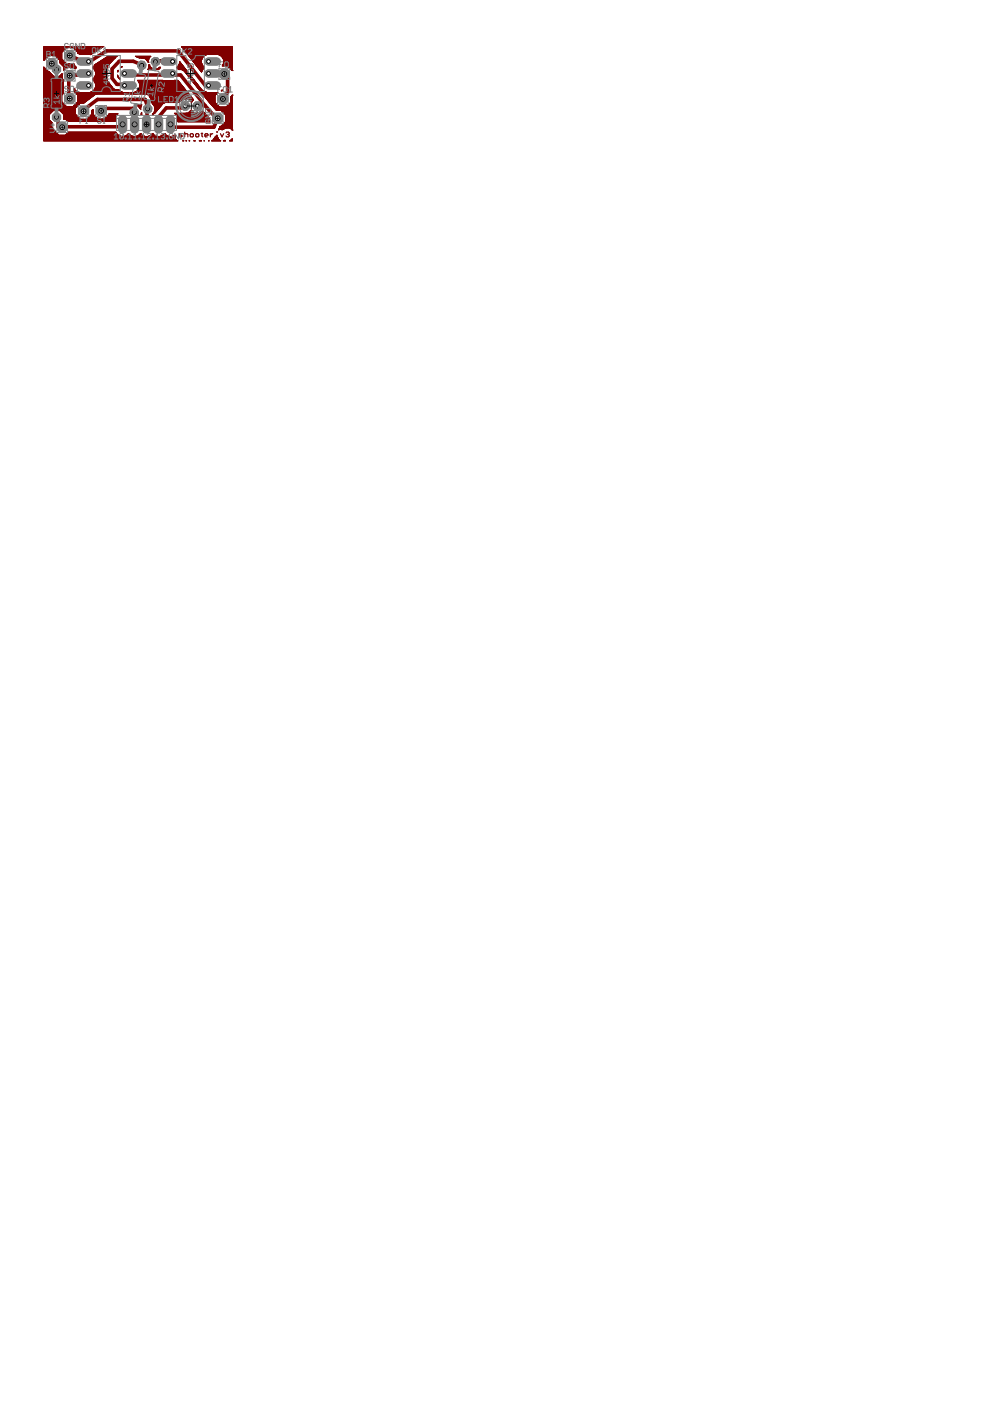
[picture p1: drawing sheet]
<svg xmlns="http://www.w3.org/2000/svg" width="210mm" height="297mm" viewBox="0 0 210 297" stroke-linecap="round" stroke-linejoin="round" font-family="sans-serif">
<g fill="#800000" stroke="#800000" stroke-width=".25">
<path d="M38 29h.5z"/>
<path d="M38.5 29l.1-.2z"/>
<path d="M38.5 28.7l.1 .1z"/>
<path d="M38.1 28.7h.4z"/>
<path d="M38 28.5l.1 .2z"/>
<path d="M38 28.5l.1-.2z"/>
<path d="M38.1 28.3h.5z"/>
<path d="M39.2 28v1z"/>
<path d="M39.2 28.5l.1-.2z"/>
<path d="M39.3 28.3h.4z"/>
<path d="M39.7 28.3l.1 .2z"/>
<path d="M39.8 28.5v.5z"/>
<path d="M40.5 29h.3z"/>
<path d="M40.8 29l.2-.2z"/>
<path d="M41 28.5v.3z"/>
<path d="M40.8 28.3l.2 .2z"/>
<path d="M40.5 28.3h.3z"/>
<path d="M40.3 28.5l.2-.2z"/>
<path d="M40.3 28.5v.3z"/>
<path d="M40.3 28.8l.2 .2z"/>
<path d="M41.7 29h.3z"/>
<path d="M42 29l.2-.2z"/>
<path d="M42.2 28.5v.3z"/>
<path d="M42 28.3l.2 .2z"/>
<path d="M41.7 28.3h.3z"/>
<path d="M41.7 28.3l-.2 .2z"/>
<path d="M41.5 28.5v.3z"/>
<path d="M41.5 28.8l.2 .2z"/>
<path d="M42.8 28.2v.6z"/>
<path d="M42.8 28.8l.2 .2z"/>
<path d="M42.7 28.3h.3z"/>
<path d="M43.6 29h.3z"/>
<path d="M43.4 28.8l.2 .2z"/>
<path d="M43.4 28.5v.3z"/>
<path d="M43.4 28.5l.2-.2z"/>
<path d="M43.6 28.3h.3z"/>
<path d="M43.9 28.3l.2 .2z"/>
<path d="M44.1 28.5v.2z"/>
<path d="M43.4 28.7h.7z"/>
<path d="M44.6 28.3v.7z"/>
<path d="M44.9 28.3l-.3 .4z"/>
<path d="M44.9 28.3h.2z"/>
<path d="M46.7 28.3l.4 .7z"/>
<path d="M47.4 28.3l-.3 .7z"/>
<path d="M47.9 28.2l.2-.2z"/>
<path d="M48.1 28h.3z"/>
<path d="M48.4 28l.2 .2z"/>
<path d="M48.6 28.2v.1z"/>
<path d="M48.6 28.3l-.2 .2z"/>
<path d="M48.3 28.5h.1z"/>
<path d="M48.4 28.5l.2 .2z"/>
<path d="M48.6 28.7v.1z"/>
<path d="M48.6 28.8l-.2 .2z"/>
<path d="M48.1 29h.3z"/>
<path d="M47.9 28.8l.2 .2z"/>
</g>
<g fill="#800000" stroke="#800000" stroke-width=".76">
<path d="M24.8 17.9h1.5z"/>
<path d="M23.8 16.6l1 1.3z"/>
<path d="M23.8 14.6v2z"/>
<path d="M25.3 13l-1.5 1.6z"/>
<path d="M25.3 13h3z"/>
<path d="M28.3 13l1.2 .5z"/>
<path d="M26.3 17.9l.1 .2z"/>
<path d="M29.5 13.5l.6 .3z"/>
<path d="M33.3 12.9h3z"/>
<path d="M33 13.1l.3-.2z"/>
<path d="M36.3 12.9l.3 .1z"/>
<path d="M44.3 15.9h3z"/>
<path d="M44.2 15.6l.1 .3z"/>
<path d="M47.3 15.9l.3-.2z"/>
<path d="M48.3 19.6l-1 1.3z"/>
<path d="M48.3 16.2v3.4z"/>
<path d="M47.6 15.7l.7 .5z"/>
<path d="M16.3 15.9h2z"/>
<path d="M18.3 15.9l.5-.3z"/>
<path d="M14.8 16l1.5-.1z"/>
<path d="M14.6 16.9v4z"/>
<path d="M15.3 15.9l-.7 1z"/>
<path d="M14.6 20.9h.2z"/>
<path d="M14.8 16l.5-.1z"/>
<path d="M31.2 23.8v2z"/>
<path d="M31.3 23.1l-.1 .7z"/>
<path d="M31.2 25.8l-.1 .6z"/>
<path d="M31.3 22.9v.2z"/>
<path d="M30.8 21.1l.6 1.8z"/>
<path d="M18.3 22.9l-.6 .7z"/>
<path d="M18.3 22.9l2.4-1.8z"/>
<path d="M20.7 21.1h10.1z"/>
<path d="M28.6 23.9v2z"/>
<path d="M28.5 23.9h.1z"/>
<path d="M28.6 25.9l-.1 .5z"/>
<path d="M21.3 23h6.9z"/>
<path d="M28.2 23l.3 .9z"/>
<path d="M21.3 23l.1 .5z"/>
<path d="M46.2 25.1l-.8 1.9z"/>
<path d="M36.8 27h8.6z"/>
<path d="M36.2 26.4l.6 .6z"/>
<path d="M42.1 22.5l1.4-.1z"/>
<path d="M43.5 22.4l2.5 2.8z"/>
<path d="M41.8 22.5h.3z"/>
<path d="M46 25.2l.2-.1z"/>
<path d="M38.3 15.9l5.2 6.5z"/>
<path d="M37.3 15.9h1z"/>
<path d="M36.6 15.6l.7 .3z"/>
<path d="M27.3 15.9h9z"/>
<path d="M26.4 15.6l.9 .3z"/>
<path d="M36.3 15.9l.3-.3z"/>
<path d="M17.3 12.9h1z"/>
<path d="M18.3 12.9l.5 .1z"/>
<path d="M14.8 11.8l2.5 1.1z"/>
<path d="M43.6 18.2h.6z"/>
<path d="M37.8 10.8l5.8 7.4z"/>
<path d="M22.6 10.8h15.2z"/>
<path d="M19.3 12.9l3.3-2.1z"/>
<path d="M18.8 13l.5-.1z"/>
<path d="M11.3 13.9l.2 .4z"/>
<path d="M11.5 14.3l.5 .4z"/>
<path d="M11 13.5l.3 .4z"/>
<path d="M12.3 24.9v2z"/>
<path d="M12 24.8l.3 .1z"/>
<path d="M12.3 26.9l.9 .1z"/>
<path d="M13.3 26.9h12z"/>
<path d="M25.3 26.9l.7-.5z"/>
<path d="M13.2 27l.1-.1z"/>
<path d="M35.3 22.9h4z"/>
<path d="M35.3 22.9l-1.7 2z"/>
<path d="M33.6 24.9v1z"/>
<path d="M39.3 22.5v.4z"/>
<path d="M33.6 25.9v.5z"/>
</g>
<g fill="#800000" stroke="#800000" stroke-width=".21">
<path d="M29.9 22.2l-.1 .9z"/>
<path d="M29.3 22.5l.5 .6z"/>
<path d="M29.2 22.5h.1z"/>
<path d="M29 22.2l.1 .1z"/>
<path d="M29 22.2h.9z"/>
<path d="M38.7 29.9h.2z"/>
<path d="M39.4 29.9h.2z"/>
<path d="M41.2 29.8l.2 .1z"/>
<path d="M41.1 29.9h.3z"/>
<path d="M42.3 29.8h.2z"/>
<path d="M42.5 29.8l.2 .1z"/>
<path d="M42.2 29.9h.5z"/>
<path d="M44.2 29.9h.1z"/>
<path d="M48.7 29.9h.6z"/>
<path d="M48.7 29.8h.2z"/>
<path d="M48.9 29.8l.2-.2z"/>
<path d="M49.1 29.6l.2-.2z"/>
<path d="M49.3 29.4v.5z"/>
<path d="M47.4 29.8h.1z"/>
<path d="M47.6 29.8l.2 .1z"/>
<path d="M47.3 29.9h.5z"/>
<path d="M44.9 29.9l.2-.1z"/>
<path d="M45.1 29.8l.3-.3z"/>
<path d="M45.5 29.2l-.1 .3z"/>
<path d="M45.5 29.1h.1z"/>
<path d="M45.6 29.1l.3-.3z"/>
<path d="M45.9 28.7v.1z"/>
<path d="M45.9 28.7l.3 .7z"/>
<path d="M46.2 29.4l.1 .1z"/>
<path d="M46.6 29.8h.1z"/>
<path d="M44.9 29.9h1.9z"/>
<path d="M40.1 29.9h.1z"/>
<path d="M24.9 15v.2z"/>
<path d="M24.9 15l.2-.1z"/>
<path d="M25.1 14.9l-.2 .3z"/>
<path d="M31.6 13.7l-.2 1z"/>
<path d="M31.6 13.7l.5 .8z"/>
<path d="M32.1 14.5l1.2 .2z"/>
<path d="M33.3 14.7l.6-.5z"/>
<path d="M33.9 14.2l.1 .1z"/>
<path d="M33.6 14.7l.4-.4z"/>
<path d="M31.3 14.8h2.3z"/>
<path d="M31.6 12.2l-.2 1z"/>
<path d="M30.9 12.5l.5 .7z"/>
<path d="M29.7 12.3l1.2 .2z"/>
<path d="M28.9 12l.7 .3z"/>
<path d="M28.7 11.9l.2 .1z"/>
<path d="M28.7 11.9h3.3z"/>
<path d="M31.6 12.2l.4-.3z"/>
<path d="M17.1 11.6h2z"/>
<path d="M16.5 11.3l.6 .3z"/>
<path d="M16.5 11.1v.2z"/>
<path d="M15.5 10.1l1 1z"/>
<path d="M14.1 10.1h1.4z"/>
<path d="M14.1 10.1l-1 1z"/>
<path d="M13.1 11.1v1.4z"/>
<path d="M13.1 12.5l1 1z"/>
<path d="M14.1 13.5h1.4z"/>
<path d="M15.5 13.5l.1-.1z"/>
<path d="M15.6 13.4l.2 .5z"/>
<path d="M15.8 13.9l.4 .4z"/>
<path d="M16.2 14.3l-.3 .3z"/>
<path d="M15.6 14.2l.3 .4z"/>
<path d="M14.2 14.2h1.4z"/>
<path d="M14.2 14.2l-.7 .7z"/>
<path d="M13.5 14.1v.8z"/>
<path d="M12.7 13.3l.8 .8z"/>
<path d="M12.7 12.8v.5z"/>
<path d="M11.7 11.8l1 1z"/>
<path d="M10.3 11.8h1.4z"/>
<path d="M9.3 12.8l1-1z"/>
<path d="M9.3 9.9v2.9z"/>
<path d="M9.3 9.9h12.6z"/>
<path d="M19.2 11.6l2.7-1.7z"/>
<path d="M19.1 11.6h.1z"/>
<path d="M49.3 9.9v5.1z"/>
<path d="M48.3 14l1 1z"/>
<path d="M47.1 14h1.2z"/>
<path d="M47.1 14l.1-.1z"/>
<path d="M47.4 13.3l-.2 .6z"/>
<path d="M47.4 12.7v.6z"/>
<path d="M47.2 12.2l.2 .5z"/>
<path d="M46.8 11.8l.4 .4z"/>
<path d="M46.2 11.6l.6 .2z"/>
<path d="M43.9 11.6h2.3z"/>
<path d="M43.4 11.8l.5-.2z"/>
<path d="M42.9 12.2l.5-.4z"/>
<path d="M42.9 12.2l-.2 .5z"/>
<path d="M42.7 12.7v.6z"/>
<path d="M42.7 13.3l.2 .6z"/>
<path d="M42.9 13.9l.5 .4z"/>
<path d="M42.9 14.7l.5-.4z"/>
<path d="M42.9 14.7l-.2 .6z"/>
<path d="M38.8 10.2l3.9 5.1z"/>
<path d="M38.6 10l.1 .2z"/>
<path d="M38.5 9.9l.1 .1z"/>
<path d="M38.5 9.9h10.8z"/>
<path d="M42.6 18.8l.1 .1z"/>
<path d="M42.7 18.9l.1 .2z"/>
<path d="M42.9 19.2h.2z"/>
<path d="M43.1 19.2l.1 .1z"/>
<path d="M43.4 19.4l.5 .2z"/>
<path d="M43.9 19.6h2.3z"/>
<path d="M46.2 19.6l-.7 .7z"/>
<path d="M45.5 20.3v1.4z"/>
<path d="M45.5 21.7l1 1z"/>
<path d="M46.5 22.7h1.5z"/>
<path d="M48 22.7l1-1z"/>
<path d="M49 20.5v1.2z"/>
<path d="M49.1 20.3l-.1 .2z"/>
<path d="M49.1 20.3l.1-.1z"/>
<path d="M49.3 20.2v7.4z"/>
<path d="M49.1 27.4l.2 .2z"/>
<path d="M48.9 27.2l.2 .2z"/>
<path d="M48.6 27.1l.3 .1z"/>
<path d="M48.3 27.1h.3z"/>
<path d="M48.1 27.1h.2z"/>
<path d="M47.9 27.1h.2z"/>
<path d="M47.6 27.2l.3-.1z"/>
<path d="M47.4 27.4l.2-.2z"/>
<path d="M47.1 27.5l.2-.1z"/>
<path d="M46.9 27.4l.2 .1z"/>
<path d="M46.5 27.5l.4-.1z"/>
<path d="M46.4 27.5h.1z"/>
<path d="M46.4 27.4v.1z"/>
<path d="M46.7 26.8l-.3 .6z"/>
<path d="M46.7 26.8h.2z"/>
<path d="M46.9 26.8l1-1z"/>
<path d="M47.9 24.4v1.4z"/>
<path d="M46.9 23.4l1 1z"/>
<path d="M45.9 23.4h1z"/>
<path d="M44.4 21.7l1.5 1.7z"/>
<path d="M44.3 21.6l.1 .1z"/>
<path d="M39.3 15.3l5 6.3z"/>
<path d="M39.1 15.1l.1 .1z"/>
<path d="M39 15l.1 .1z"/>
<path d="M38.8 14.9h.1z"/>
<path d="M38.6 14.8l.2 .1z"/>
<path d="M38.3 14.8h.2z"/>
<path d="M38.2 14.7l.1 .1z"/>
<path d="M37.9 14.8h.2z"/>
<path d="M37.5 14.3l.4 .4z"/>
<path d="M37.9 13.9l-.4 .4z"/>
<path d="M38.1 13.3l-.2 .6z"/>
<path d="M38.1 13.1v.2z"/>
<path d="M38.1 13.1l4.5 5.7z"/>
<path d="M25.7 14.3l.1-.2z"/>
<path d="M25.8 14.1h.2z"/>
<path d="M25.7 14.3l.3-.2z"/>
<path d="M25.1 16.4l.3 .3z"/>
<path d="M24.9 16.2l.4 .5z"/>
<path d="M24.9 15.9v.3z"/>
<path d="M24.9 15.9l.2 .5z"/>
<path d="M46.9 19.3l.2-.2z"/>
<path d="M47.1 19.1v.1z"/>
<path d="M46.9 19.3h.2z"/>
<path d="M30 23.9v.3z"/>
<path d="M30 24.2l-.1 .1z"/>
<path d="M30 23.8l-.1 .5z"/>
<path d="M12.6 23.4l.9 .8z"/>
<path d="M11.4 23.4h1.2z"/>
<path d="M11.4 23.4l-.9 .8z"/>
<path d="M10.5 24.2v1.3z"/>
<path d="M10.5 25.5l.7 .6z"/>
<path d="M11.2 26.1v.7z"/>
<path d="M11.2 26.8l-.1 .2z"/>
<path d="M11.2 27.1v.1z"/>
<path d="M11.2 27.2l.1 .2z"/>
<path d="M11.3 27.5l.1 .1z"/>
<path d="M11.4 27.6l.1 .2z"/>
<path d="M11.6 27.8l.9 .9z"/>
<path d="M12.5 28.7h1.4z"/>
<path d="M14.6 28l-.7 .7z"/>
<path d="M14.6 28h10z"/>
<path d="M24.6 28v.2z"/>
<path d="M24.6 28.2l.5 .5z"/>
<path d="M25.1 28.7l.6 .2z"/>
<path d="M25.7 28.9h.6z"/>
<path d="M26.3 28.9l.6-.2z"/>
<path d="M26.9 28.7l.4-.4z"/>
<path d="M27.3 28.3l.3 .4z"/>
<path d="M27.6 28.7l.6 .2z"/>
<path d="M28.2 28.9h.6z"/>
<path d="M28.8 28.9l.6-.2z"/>
<path d="M29.4 28.7l.4-.4z"/>
<path d="M29.8 28.3l.4 .4z"/>
<path d="M30.2 28.7l.6 .2z"/>
<path d="M30.8 28.9h.6z"/>
<path d="M31.4 28.9l.6-.2z"/>
<path d="M32 28.7l.3-.4z"/>
<path d="M32.3 28.3l.4 .4z"/>
<path d="M32.7 28.7l.6 .2z"/>
<path d="M33.3 28.9h.6z"/>
<path d="M33.9 28.9l.6-.2z"/>
<path d="M34.9 28.3l-.4 .4z"/>
<path d="M34.9 28.3l.3 .4z"/>
<path d="M35.2 28.7l.6 .2z"/>
<path d="M35.8 28.9h.7z"/>
<path d="M36.5 28.9l.5-.2z"/>
<path d="M37.1 28.8v.4z"/>
<path d="M37.1 29.2l.1 .3z"/>
<path d="M37.2 29.5l.3 .3z"/>
<path d="M37.5 29.8l.2 .1z"/>
<path d="M9.3 29.9h28.4z"/>
<path d="M9.3 14.2v15.7z"/>
<path d="M9.3 14.2l1 1z"/>
<path d="M10.3 15.2h.2z"/>
<path d="M10.5 15.3l.9 .9z"/>
<path d="M11.4 16.2h1.2z"/>
<path d="M13.1 15.7l-.5 .5z"/>
<path d="M13.1 15.7v1z"/>
<path d="M13.1 16.7l.3 .2z"/>
<path d="M13.4 17v2.8z"/>
<path d="M13.4 19.8l-.3 .4z"/>
<path d="M13.1 20.2v1.4z"/>
<path d="M13.1 21.6l1 1z"/>
<path d="M14.1 22.6h1.4z"/>
<path d="M15.5 22.6l1-1z"/>
<path d="M16.5 20.2v1.4z"/>
<path d="M15.7 19.4l.8 .8z"/>
<path d="M15.7 18.8v.6z"/>
<path d="M15.7 18.8l.1 .2z"/>
<path d="M15.8 19l.4 .4z"/>
<path d="M16.2 19.4l.6 .2z"/>
<path d="M16.8 19.6h2.3z"/>
<path d="M19.1 19.6l.5-.2z"/>
<path d="M19.6 19.4l.4-.4z"/>
<path d="M20.3 18.4l-.3 .6z"/>
<path d="M20.3 17.8v.6z"/>
<path d="M20 17.3l.3 .5z"/>
<path d="M19.6 16.8l.4 .5z"/>
<path d="M20 16.4l-.4 .4z"/>
<path d="M20.3 15.9l-.3 .5z"/>
<path d="M20.3 15.3v.6z"/>
<path d="M20 14.7l.3 .6z"/>
<path d="M19.6 14.3l.4 .4z"/>
<path d="M20 13.9l-.4 .4z"/>
<path d="M20.1 13.7l-.1 .2z"/>
<path d="M20.1 13.7l2.8-1.8z"/>
<path d="M22.9 11.9h1.9z"/>
<path d="M24.6 12h.2z"/>
<path d="M24.6 12l-.2 .2z"/>
<path d="M24.4 12.2l-.1 .2z"/>
<path d="M24.3 12.4l-1.3 1.4z"/>
<path d="M23 13.8l-.2 .1z"/>
<path d="M22.8 14l-.1 .2z"/>
<path d="M22.7 14.2l-.1 .2z"/>
<path d="M22.6 14.4v.2z"/>
<path d="M22.6 14.6v1.9z"/>
<path d="M22.6 16.5v.2z"/>
<path d="M22.6 16.8l.1 .2z"/>
<path d="M22.7 17v.1z"/>
<path d="M22.8 17.2l.1 .1z"/>
<path d="M22.9 17.3l.9 1.2z"/>
<path d="M23.8 18.5l.1 .1z"/>
<path d="M23.9 18.6l.1 .2z"/>
<path d="M24.1 18.9h.2z"/>
<path d="M24.3 18.9l.1 .1z"/>
<path d="M24.6 19h.1z"/>
<path d="M24.7 19h.1z"/>
<path d="M24.9 19h.3z"/>
<path d="M25.2 19l.3 .4z"/>
<path d="M25.5 19.4l.6 .2z"/>
<path d="M26.1 19.6h2.3z"/>
<path d="M28.4 19.6l.6-.2z"/>
<path d="M29.4 19l-.4 .4z"/>
<path d="M29.6 18.4l-.2 .6z"/>
<path d="M29.6 17.8v.6z"/>
<path d="M29.4 17.3l.2 .5z"/>
<path d="M29.1 17l.3 .3z"/>
<path d="M29.1 17h5.4z"/>
<path d="M34.5 17l.1 .1z"/>
<path d="M34.6 17.1h2.3z"/>
<path d="M36.9 17.1l.1-.1z"/>
<path d="M37 17h.2z"/>
<path d="M37.2 17h.2z"/>
<path d="M37.5 17h.2z"/>
<path d="M37.7 17l3.3 4.2z"/>
<path d="M41 21.2l-.4 .4z"/>
<path d="M39.9 21l.7 .6z"/>
<path d="M38.7 21h1.2z"/>
<path d="M38.7 21l-.8 .7z"/>
<path d="M35.5 21.7h2.4z"/>
<path d="M35.2 21.7h.2z"/>
<path d="M35 21.7h.2z"/>
<path d="M34.8 21.8h.1z"/>
<path d="M34.6 21.9l.2-.1z"/>
<path d="M34.5 22l-.1 .1z"/>
<path d="M34.4 22.1l-.1 .1z"/>
<path d="M34.3 22.3l-1.5 1.7z"/>
<path d="M32.7 24h.1z"/>
<path d="M32.7 24l-.4 .4z"/>
<path d="M32.3 24.2v.2z"/>
<path d="M32.3 24.2l.4-.3z"/>
<path d="M32.9 22.7l-.2 1.2z"/>
<path d="M32.2 21.8l.7 .9z"/>
<path d="M31.9 20.9l.3 .9z"/>
<path d="M31.8 20.7l.1 .1z"/>
<path d="M31.8 20.5v.2z"/>
<path d="M31.6 20.3l.1 .1z"/>
<path d="M31.5 20.2l.1 .1z"/>
<path d="M31.2 20l.2 .1z"/>
<path d="M31.1 20h.1z"/>
<path d="M30.8 19.9h.2z"/>
<path d="M30.6 19.9h.2z"/>
<path d="M20.8 19.9h9.8z"/>
<path d="M20.6 19.9h.2z"/>
<path d="M20.3 20l.1-.1z"/>
<path d="M20.2 20h.1z"/>
<path d="M20 20.1l-.1 .1z"/>
<path d="M17.7 21.9l2.2-1.7z"/>
<path d="M17 21.9h.7z"/>
<path d="M16 22.9l1-1z"/>
<path d="M16 22.9v1.4z"/>
<path d="M16 24.3l1 1z"/>
<path d="M17 25.3h1.4z"/>
<path d="M19.4 24.3l-1 1z"/>
<path d="M19.4 23.4v.9z"/>
<path d="M19.4 23.4l.3-.2z"/>
<path d="M19.7 23.2v1z"/>
<path d="M19.7 24.2l1 1z"/>
<path d="M20.7 25.2h1.4z"/>
<path d="M22.1 25.2l1-1z"/>
<path d="M23.1 24.1h1.9z"/>
<path d="M25 24.1l-.4 .4z"/>
<path d="M24.6 24.5l-.2 .6z"/>
<path d="M24.4 25.1v.6z"/>
<path d="M14.4 25.7h10z"/>
<path d="M13.9 25.3l.5 .4z"/>
<path d="M13.5 25.3h.4z"/>
<path d="M13.5 24.2v1.1z"/>
<path d="M40.6 23.3l-.7 .7z"/>
<path d="M40.6 23.3l.6 .7z"/>
<path d="M41.2 24h1.3z"/>
<path d="M42.9 23.6l-.4 .4z"/>
<path d="M42.9 23.6h.1z"/>
<path d="M43 23.6l1.4 1.6z"/>
<path d="M44.4 25.2v.6z"/>
<path d="M37.7 25.8h6.8z"/>
<path d="M37.7 25.1v.7z"/>
<path d="M37.5 24.5l.2 .6z"/>
<path d="M37 24l.5 .5z"/>
<path d="M37 24h2.2z"/>
<path d="M39.2 24h.2z"/>
<path d="M39.5 24h.1z"/>
<path d="M39.6 24h.3z"/>
<path d="M9.3 29.8h28.4z"/>
<path d="M41.1 29.8h.3z"/>
<path d="M42.3 29.8h.4z"/>
<path d="M44.9 29.8h1.9z"/>
<path d="M47.4 29.8h.4z"/>
<path d="M48.7 29.8h.6z"/>
<path d="M9.3 29.8h28.3z"/>
<path d="M42.4 29.8h.2z"/>
<path d="M45 29.8h1.7z"/>
<path d="M47.5 29.8h.2z"/>
<path d="M48.8 29.8h.5z"/>
<path d="M9.3 29.8h28.2z"/>
<path d="M45.1 29.8h1.5z"/>
<path d="M48.9 29.8h.4z"/>
<path d="M9.3 29.7h28.2z"/>
<path d="M45.1 29.7h1.4z"/>
<path d="M48.9 29.7h.4z"/>
<path d="M9.3 29.7h28.1z"/>
<path d="M49 29.7h.3z"/>
<path d="M45.2 29.7h1.3z"/>
<path d="M9.3 29.6h28.1z"/>
<path d="M45.2 29.6h1.2z"/>
<path d="M49 29.6h.3z"/>
<path d="M9.3 29.6h28z"/>
<path d="M45.3 29.6h1.1z"/>
<path d="M49.1 29.6h.2z"/>
<path d="M9.3 29.5h28z"/>
<path d="M45.3 29.5h1.1z"/>
<path d="M49.1 29.5h.2z"/>
<path d="M9.3 29.5h27.9z"/>
<path d="M45.4 29.5h.9z"/>
<path d="M9.3 29.4h27.9z"/>
<path d="M45.4 29.4h.9z"/>
<path d="M9.3 29.3h27.8z"/>
<path d="M45.4 29.3h.8z"/>
<path d="M45.5 29.3h.7z"/>
<path d="M9.3 29.2h27.8z"/>
<path d="M45.5 29.2h.7z"/>
<path d="M9.3 29.1h27.8z"/>
<path d="M45.5 29.1h.7z"/>
<path d="M45.5 29.1h.6z"/>
<path d="M45.6 29.1h.5z"/>
<path d="M9.3 29h27.8z"/>
<path d="M45.7 29h.4z"/>
<path d="M9.3 28.9h27.8z"/>
<path d="M45.8 28.9h.3z"/>
<path d="M9.3 28.9h16.3z"/>
<path d="M26.4 28.9h1.8z"/>
<path d="M28.9 28.9h1.8z"/>
<path d="M31.4 28.9h1.9z"/>
<path d="M34 28.9h1.8z"/>
<path d="M36.5 28.9h.6z"/>
<path d="M45.8 28.9h.2z"/>
<path d="M26.4 28.9h1.7z"/>
<path d="M31.5 28.9h1.7z"/>
<path d="M34 28.9h1.7z"/>
<path d="M36.6 28.9h.5z"/>
<path d="M9.3 28.9h16.2z"/>
<path d="M26.5 28.9h1.6z"/>
<path d="M29 28.9h1.6z"/>
<path d="M31.5 28.9h1.6z"/>
<path d="M34.1 28.9h1.6z"/>
<path d="M9.3 28.8h16.2z"/>
<path d="M26.5 28.8h1.5z"/>
<path d="M29 28.8h1.6z"/>
<path d="M31.6 28.8h1.5z"/>
<path d="M34.1 28.8h1.5z"/>
<path d="M36.7 28.8h.4z"/>
<path d="M45.8 28.8h.2z"/>
<path d="M9.3 28.8h16.1z"/>
<path d="M26.6 28.8h1.4z"/>
<path d="M29.1 28.8h1.4z"/>
<path d="M31.6 28.8h1.4z"/>
<path d="M34.2 28.8h1.4z"/>
<path d="M45.9 28.8h.1z"/>
<path d="M26.6 28.8h1.3z"/>
<path d="M31.7 28.8h1.3z"/>
<path d="M34.2 28.8h1.3z"/>
<path d="M36.8 28.8h.3z"/>
<path d="M9.3 28.8h16z"/>
<path d="M29.2 28.8h1.2z"/>
<path d="M34.3 28.8h1.2z"/>
<path d="M26.7 28.8h1.1z"/>
<path d="M29.3 28.8h1.1z"/>
<path d="M31.8 28.8h1.1z"/>
<path d="M34.3 28.8h1.1z"/>
<path d="M36.9 28.8h.2z"/>
<path d="M9.3 28.7h15.9z"/>
<path d="M26.8 28.7h1z"/>
<path d="M29.3 28.7h1z"/>
<path d="M31.8 28.7h1.1z"/>
<path d="M34.4 28.7h1z"/>
<path d="M36.9 28.7h.2z"/>
<path d="M26.8 28.7h.9z"/>
<path d="M29.3 28.7h.9z"/>
<path d="M31.9 28.7h.9z"/>
<path d="M34.4 28.7h.9z"/>
<path d="M37 28.7h.1z"/>
<path d="M9.3 28.7h15.8z"/>
<path d="M26.9 28.7h.8z"/>
<path d="M29.4 28.7h.8z"/>
<path d="M31.9 28.7h.8z"/>
<path d="M34.5 28.7h.8z"/>
<path d="M26.9 28.7h.7z"/>
<path d="M32 28.7h.7z"/>
<path d="M34.5 28.7h.7z"/>
<path d="M9.3 28.7h3.2z"/>
<path d="M13.9 28.7h11.2z"/>
<path d="M29.5 28.7h.6z"/>
<path d="M9.3 28.6h3.1z"/>
<path d="M13.9 28.6h11.1z"/>
<path d="M26.9 28.6h.7z"/>
<path d="M29.5 28.6h.6z"/>
<path d="M32 28.6h.7z"/>
<path d="M34.6 28.6h.6z"/>
<path d="M27 28.6h.6z"/>
<path d="M32 28.6h.6z"/>
<path d="M14 28.6h11z"/>
<path d="M27 28.6h.5z"/>
<path d="M32.1 28.6h.5z"/>
<path d="M34.6 28.6h.5z"/>
<path d="M29.6 28.6h.4z"/>
<path d="M9.3 28.5h3z"/>
<path d="M14 28.5h10.9z"/>
<path d="M27.1 28.5h.4z"/>
<path d="M29.6 28.5h.4z"/>
<path d="M32.1 28.5h.5z"/>
<path d="M34.7 28.5h.4z"/>
<path d="M14.1 28.5h10.8z"/>
<path d="M32.2 28.5h.3z"/>
<path d="M27.1 28.5h.3z"/>
<path d="M29.7 28.5h.3z"/>
<path d="M34.7 28.5h.3z"/>
<path d="M9.3 28.4h3z"/>
<path d="M14.1 28.4h10.7z"/>
<path d="M27.1 28.4h.3z"/>
<path d="M29.7 28.4h.2z"/>
<path d="M32.2 28.4h.3z"/>
<path d="M34.8 28.4h.2z"/>
<path d="M9.3 28.4h2.9z"/>
<path d="M27.2 28.4h.2z"/>
<path d="M32.2 28.4h.2z"/>
<path d="M14.2 28.4h10.6z"/>
<path d="M27.2 28.4h.1z"/>
<path d="M32.3 28.4h.1z"/>
<path d="M34.8 28.4h.1z"/>
<path d="M9.3 28.3h2.8z"/>
<path d="M14.2 28.3h10.5z"/>
<path d="M14.3 28.3h10.4z"/>
<path d="M9.3 28.2h2.7z"/>
<path d="M14.3 28.2h10.3z"/>
<path d="M14.4 28.2h10.2z"/>
<path d="M9.3 28.1h2.6z"/>
<path d="M14.4 28.1h10.2z"/>
<path d="M14.5 28.1h10.1z"/>
<path d="M9.3 28h2.6z"/>
<path d="M14.5 28h10.1z"/>
<path d="M9.3 28h2.5z"/>
<path d="M9.3 27.9h2.4z"/>
<path d="M9.3 27.8h2.3z"/>
<path d="M9.3 27.7h2.2z"/>
<path d="M9.3 27.6h2.1z"/>
<path d="M9.3 27.6h2z"/>
<path d="M9.3 27.5h2z"/>
<path d="M47 27.5h.2z"/>
<path d="M46.9 27.5h.3z"/>
<path d="M46.4 27.5h.3z"/>
<path d="M46.9 27.5h.4z"/>
<path d="M49.1 27.5h.2z"/>
<path d="M9.3 27.4h2z"/>
<path d="M46.4 27.4h1z"/>
<path d="M49.1 27.4h.2z"/>
<path d="M9.3 27.4h1.9z"/>
<path d="M46.4 27.4h1.1z"/>
<path d="M49 27.4h.3z"/>
<path d="M9.3 27.3h1.9z"/>
<path d="M46.4 27.3h1.1z"/>
<path d="M49 27.3h.3z"/>
<path d="M46.5 27.3h1z"/>
<path d="M46.5 27.3h1.1z"/>
<path d="M48.9 27.3h.4z"/>
<path d="M9.3 27.2h1.9z"/>
<path d="M46.5 27.2h1.1z"/>
<path d="M48.9 27.2h.4z"/>
<path d="M46.5 27.2h1.2z"/>
<path d="M48.8 27.2h.5z"/>
<path d="M46.5 27.2h1.3z"/>
<path d="M48.7 27.2h.6z"/>
<path d="M9.3 27.1h1.9z"/>
<path d="M46.5 27.1h1.4z"/>
<path d="M48.6 27.1h.7z"/>
<path d="M46.5 27.1h2.8z"/>
<path d="M46.6 27.1h2.7z"/>
<path d="M9.3 27h1.8z"/>
<path d="M46.6 27h2.7z"/>
<path d="M9.3 26.9h1.8z"/>
<path d="M46.6 26.9h2.7z"/>
<path d="M46.7 26.9h2.6z"/>
<path d="M9.3 26.8h1.8z"/>
<path d="M46.7 26.8h2.6z"/>
<path d="M9.3 26.8h1.9z"/>
<path d="M46.9 26.8h2.4z"/>
<path d="M9.3 26.7h1.9z"/>
<path d="M46.9 26.7h2.4z"/>
<path d="M47 26.7h2.3z"/>
<path d="M9.3 26.6h1.9z"/>
<path d="M47 26.6h2.3z"/>
<path d="M47.1 26.6h2.2z"/>
<path d="M9.3 26.5h1.9z"/>
<path d="M47.1 26.5h2.2z"/>
<path d="M47.2 26.5h2.1z"/>
<path d="M9.3 26.4h1.9z"/>
<path d="M47.2 26.4h2.1z"/>
<path d="M47.3 26.4h2z"/>
<path d="M9.3 26.3h1.9z"/>
<path d="M47.3 26.3h2z"/>
<path d="M47.4 26.3h1.9z"/>
<path d="M9.3 26.2h1.9z"/>
<path d="M47.4 26.2h1.9z"/>
<path d="M47.5 26.2h1.8z"/>
<path d="M9.3 26.1h1.9z"/>
<path d="M47.5 26.1h1.8z"/>
<path d="M9.3 26.1h1.8z"/>
<path d="M47.6 26.1h1.7z"/>
<path d="M9.3 26h1.7z"/>
<path d="M47.6 26h1.7z"/>
<path d="M47.7 26h1.6z"/>
<path d="M9.3 25.9h1.7z"/>
<path d="M47.7 25.9h1.6z"/>
<path d="M9.3 25.9h1.6z"/>
<path d="M47.8 25.9h1.5z"/>
<path d="M9.3 25.8h1.6z"/>
<path d="M47.8 25.8h1.5z"/>
<path d="M9.3 25.8h1.5z"/>
<path d="M37.7 25.8h6.7z"/>
<path d="M47.9 25.8h1.4z"/>
<path d="M9.3 25.7h1.5z"/>
<path d="M37.7 25.7h6.7z"/>
<path d="M47.9 25.7h1.4z"/>
<path d="M9.3 25.7h1.4z"/>
<path d="M14.3 25.7h10.1z"/>
<path d="M9.3 25.6h1.3z"/>
<path d="M14.3 25.6h10.1z"/>
<path d="M37.7 25.6h6.7z"/>
<path d="M47.9 25.6h1.4z"/>
<path d="M14.2 25.6h10.2z"/>
<path d="M9.3 25.5h1.3z"/>
<path d="M14.2 25.5h10.2z"/>
<path d="M37.7 25.5h6.7z"/>
<path d="M47.9 25.5h1.4z"/>
<path d="M9.3 25.5h1.2z"/>
<path d="M14.1 25.5h10.3z"/>
<path d="M9.3 25.4h1.2z"/>
<path d="M14.1 25.4h10.3z"/>
<path d="M37.7 25.4h6.7z"/>
<path d="M47.9 25.4h1.4z"/>
<path d="M14 25.4h10.4z"/>
<path d="M9.3 25.3h1.2z"/>
<path d="M14 25.3h10.4z"/>
<path d="M37.7 25.3h6.7z"/>
<path d="M47.9 25.3h1.4z"/>
<path d="M13.9 25.3h10.5z"/>
<path d="M13.9 25.3h3.1z"/>
<path d="M18.4 25.3h6z"/>
<path d="M13.5 25.3h3.5z"/>
<path d="M18.5 25.3h5.9z"/>
<path d="M9.3 25.2h1.2z"/>
<path d="M13.5 25.2h3.5z"/>
<path d="M18.5 25.2h2.2z"/>
<path d="M22.1 25.2h2.3z"/>
<path d="M37.7 25.2h6.7z"/>
<path d="M47.9 25.2h1.4z"/>
<path d="M13.5 25.2h3.4z"/>
<path d="M22.2 25.2h2.2z"/>
<path d="M9.3 25.1h1.2z"/>
<path d="M13.5 25.1h3.4z"/>
<path d="M18.6 25.1h2z"/>
<path d="M22.2 25.1h2.2z"/>
<path d="M37.7 25.1h6.7z"/>
<path d="M47.9 25.1h1.4z"/>
<path d="M13.5 25.1h3.3z"/>
<path d="M22.3 25.1h2.1z"/>
<path d="M37.7 25.1h6.6z"/>
<path d="M9.3 25h1.2z"/>
<path d="M13.5 25h3.3z"/>
<path d="M18.7 25h1.8z"/>
<path d="M22.3 25h2.1z"/>
<path d="M37.7 25h6.6z"/>
<path d="M47.9 25h1.4z"/>
<path d="M13.5 25h3.2z"/>
<path d="M22.4 25h2z"/>
<path d="M18.8 25h1.6z"/>
<path d="M37.7 25h6.5z"/>
<path d="M9.3 24.9h1.2z"/>
<path d="M13.5 24.9h3.2z"/>
<path d="M18.8 24.9h1.6z"/>
<path d="M22.4 24.9h2.1z"/>
<path d="M37.7 24.9h6.5z"/>
<path d="M47.9 24.9h1.4z"/>
<path d="M13.5 24.9h3.1z"/>
<path d="M22.5 24.9h2z"/>
<path d="M9.3 24.8h1.2z"/>
<path d="M13.5 24.8h3.1z"/>
<path d="M18.9 24.8h1.4z"/>
<path d="M22.5 24.8h2z"/>
<path d="M37.7 24.8h6.4z"/>
<path d="M47.9 24.8h1.4z"/>
<path d="M37.6 24.8h6.5z"/>
<path d="M13.5 24.8h3z"/>
<path d="M22.6 24.8h1.9z"/>
<path d="M9.3 24.7h1.2z"/>
<path d="M13.5 24.7h3z"/>
<path d="M19 24.7h1.2z"/>
<path d="M22.6 24.7h1.9z"/>
<path d="M37.6 24.7h6.4z"/>
<path d="M47.9 24.7h1.4z"/>
<path d="M13.5 24.7h2.9z"/>
<path d="M22.6 24.7h2z"/>
<path d="M22.7 24.7h1.9z"/>
<path d="M9.3 24.6h1.2z"/>
<path d="M13.5 24.6h2.9z"/>
<path d="M19.1 24.6h1z"/>
<path d="M22.7 24.6h1.9z"/>
<path d="M37.5 24.6h6.4z"/>
<path d="M47.9 24.6h1.4z"/>
<path d="M13.5 24.6h2.8z"/>
<path d="M22.8 24.6h1.8z"/>
<path d="M19.2 24.6h.8z"/>
<path d="M9.3 24.5h1.2z"/>
<path d="M13.5 24.5h2.8z"/>
<path d="M19.2 24.5h.8z"/>
<path d="M22.8 24.5h1.8z"/>
<path d="M37.5 24.5h6.4z"/>
<path d="M47.9 24.5h1.4z"/>
<path d="M22.9 24.5h1.7z"/>
<path d="M37.5 24.5h6.3z"/>
<path d="M13.5 24.5h2.7z"/>
<path d="M22.9 24.5h1.8z"/>
<path d="M9.3 24.4h1.2z"/>
<path d="M13.5 24.4h2.7z"/>
<path d="M19.3 24.4h.6z"/>
<path d="M22.9 24.4h1.8z"/>
<path d="M37.4 24.4h6.4z"/>
<path d="M47.9 24.4h1.4z"/>
<path d="M13.5 24.4h2.6z"/>
<path d="M23 24.4h1.7z"/>
<path d="M37.4 24.4h6.3z"/>
<path d="M23 24.4h1.8z"/>
<path d="M9.3 24.3h1.2z"/>
<path d="M13.5 24.3h2.6z"/>
<path d="M19.4 24.3h.4z"/>
<path d="M23 24.3h1.8z"/>
<path d="M37.3 24.3h6.4z"/>
<path d="M47.9 24.3h1.4z"/>
<path d="M23.1 24.3h1.7z"/>
<path d="M47.8 24.3h1.5z"/>
<path d="M13.5 24.3h2.5z"/>
<path d="M32.3 24.3h.1z"/>
<path d="M37.3 24.3h6.3z"/>
<path d="M32.3 24.3h.2z"/>
<path d="M19.4 24.3h.3z"/>
<path d="M23.1 24.3h1.8z"/>
<path d="M9.3 24.2h1.2z"/>
<path d="M13.5 24.2h2.5z"/>
<path d="M19.4 24.2h.3z"/>
<path d="M23.1 24.2h1.8z"/>
<path d="M32.3 24.2h.2z"/>
<path d="M37.2 24.2h6.4z"/>
<path d="M47.8 24.2h1.5z"/>
<path d="M47.7 24.2h1.6z"/>
<path d="M32.3 24.2h.3z"/>
<path d="M13.4 24.2h2.6z"/>
<path d="M23.1 24.2h1.9z"/>
<path d="M37.2 24.2h6.3z"/>
<path d="M9.3 24.2h1.3z"/>
<path d="M32.4 24.2h.2z"/>
<path d="M37.1 24.2h6.4z"/>
<path d="M9.3 24.1h1.3z"/>
<path d="M13.4 24.1h2.6z"/>
<path d="M19.4 24.1h.3z"/>
<path d="M32.4 24.1h.2z"/>
<path d="M37.1 24.1h6.4z"/>
<path d="M47.6 24.1h1.7z"/>
<path d="M32.5 24.1h.2z"/>
<path d="M13.3 24.1h2.7z"/>
<path d="M37.1 24.1h6.3z"/>
<path d="M9.3 24h1.4z"/>
<path d="M13.3 24h2.7z"/>
<path d="M19.4 24h.3z"/>
<path d="M32.5 24h.2z"/>
<path d="M37 24h6.4z"/>
<path d="M47.6 24h1.7z"/>
<path d="M32.6 24h.2z"/>
<path d="M37 24h2.4z"/>
<path d="M39.4 24h4z"/>
<path d="M47.5 24h1.8z"/>
<path d="M39.5 24h3.9z"/>
<path d="M39.6 24h3.8z"/>
<path d="M9.3 24h1.5z"/>
<path d="M13.2 24h2.8z"/>
<path d="M32.6 24h.3z"/>
<path d="M39.9 24h1.3z"/>
<path d="M42.5 24h.8z"/>
<path d="M9.3 23.9h1.5z"/>
<path d="M13.2 23.9h2.8z"/>
<path d="M19.4 23.9h.3z"/>
<path d="M32.7 23.9h.2z"/>
<path d="M39.9 23.9h1.3z"/>
<path d="M42.5 23.9h.8z"/>
<path d="M47.5 23.9h1.8z"/>
<path d="M40 23.9h1.2z"/>
<path d="M47.4 23.9h1.9z"/>
<path d="M40 23.9h1.1z"/>
<path d="M13.1 23.9h2.9z"/>
<path d="M9.3 23.9h1.6z"/>
<path d="M42.6 23.9h.6z"/>
<path d="M9.3 23.8h1.6z"/>
<path d="M13.1 23.8h2.9z"/>
<path d="M19.4 23.8h.3z"/>
<path d="M32.7 23.8h.3z"/>
<path d="M40 23.8h1.1z"/>
<path d="M42.6 23.8h.6z"/>
<path d="M47.3 23.8h2z"/>
<path d="M40.1 23.8h1z"/>
<path d="M40.1 23.8h.9z"/>
<path d="M13 23.8h3z"/>
<path d="M42.7 23.8h.5z"/>
<path d="M9.3 23.7h1.7z"/>
<path d="M13 23.7h3z"/>
<path d="M19.4 23.7h.3z"/>
<path d="M32.7 23.7h.3z"/>
<path d="M40.1 23.7h.9z"/>
<path d="M42.7 23.7h.5z"/>
<path d="M47.3 23.7h2z"/>
<path d="M40.2 23.7h.8z"/>
<path d="M42.7 23.7h.4z"/>
<path d="M47.2 23.7h2.1z"/>
<path d="M32.7 23.7h.4z"/>
<path d="M40.2 23.7h.7z"/>
<path d="M12.9 23.7h3.1z"/>
<path d="M42.8 23.7h.3z"/>
<path d="M9.3 23.6h1.8z"/>
<path d="M12.9 23.6h3.1z"/>
<path d="M19.4 23.6h.3z"/>
<path d="M32.7 23.6h.4z"/>
<path d="M40.2 23.6h.7z"/>
<path d="M42.8 23.6h.3z"/>
<path d="M47.2 23.6h2.1z"/>
<path d="M40.3 23.6h.6z"/>
<path d="M47.1 23.6h2.2z"/>
<path d="M42.8 23.6h.2z"/>
<path d="M12.8 23.6h3.2z"/>
<path d="M32.7 23.6h.5z"/>
<path d="M40.3 23.6h.5z"/>
<path d="M9.3 23.6h1.9z"/>
<path d="M9.3 23.5h1.9z"/>
<path d="M12.8 23.5h3.2z"/>
<path d="M19.4 23.5h.3z"/>
<path d="M32.7 23.5h.5z"/>
<path d="M40.3 23.5h.5z"/>
<path d="M47.1 23.5h2.2z"/>
<path d="M40.4 23.5h.4z"/>
<path d="M47 23.5h2.3z"/>
<path d="M40.4 23.5h.3z"/>
<path d="M12.7 23.5h3.3z"/>
<path d="M32.8 23.5h.5z"/>
<path d="M9.3 23.5h2z"/>
<path d="M46.9 23.5h2.4z"/>
<path d="M9.3 23.4h2z"/>
<path d="M12.7 23.4h3.3z"/>
<path d="M19.5 23.4h.2z"/>
<path d="M32.8 23.4h.5z"/>
<path d="M40.5 23.4h.2z"/>
<path d="M46.9 23.4h2.4z"/>
<path d="M40.5 23.4h.1z"/>
<path d="M12.6 23.4h3.4z"/>
<path d="M9.3 23.4h6.7z"/>
<path d="M19.6 23.4h.1z"/>
<path d="M32.8 23.4h.6z"/>
<path d="M45.9 23.4h3.4z"/>
<path d="M9.3 23.3h6.7z"/>
<path d="M19.6 23.3h.1z"/>
<path d="M32.8 23.3h.6z"/>
<path d="M45.8 23.3h3.5z"/>
<path d="M9.3 23.2h6.7z"/>
<path d="M32.8 23.2h.7z"/>
<path d="M45.8 23.2h3.5z"/>
<path d="M45.7 23.2h3.6z"/>
<path d="M9.3 23.1h6.7z"/>
<path d="M32.8 23.1h.7z"/>
<path d="M45.7 23.1h3.6z"/>
<path d="M32.8 23.1h.8z"/>
<path d="M45.6 23.1h3.7z"/>
<path d="M9.3 23h6.7z"/>
<path d="M32.8 23h.9z"/>
<path d="M45.6 23h3.7z"/>
<path d="M45.5 23h3.8z"/>
<path d="M29.7 23h.1z"/>
<path d="M32.9 23h.8z"/>
<path d="M9.3 22.9h6.7z"/>
<path d="M29.7 22.9h.1z"/>
<path d="M32.9 22.9h.8z"/>
<path d="M45.5 22.9h3.8z"/>
<path d="M29.6 22.9h.2z"/>
<path d="M32.9 22.9h.9z"/>
<path d="M45.4 22.9h3.9z"/>
<path d="M9.3 22.8h6.7z"/>
<path d="M29.6 22.8h.2z"/>
<path d="M32.9 22.8h.9z"/>
<path d="M45.4 22.8h3.9z"/>
<path d="M9.3 22.8h6.8z"/>
<path d="M29.5 22.8h.3z"/>
<path d="M32.9 22.8h1z"/>
<path d="M45.3 22.8h4z"/>
<path d="M9.3 22.7h6.8z"/>
<path d="M29.5 22.7h.3z"/>
<path d="M32.9 22.7h1z"/>
<path d="M45.3 22.7h4z"/>
<path d="M9.3 22.7h6.9z"/>
<path d="M45.3 22.7h1.2z"/>
<path d="M48 22.7h1.3z"/>
<path d="M29.5 22.7h.4z"/>
<path d="M32.9 22.7h1.1z"/>
<path d="M9.3 22.6h6.9z"/>
<path d="M29.4 22.6h.5z"/>
<path d="M32.8 22.6h1.2z"/>
<path d="M45.2 22.6h1.3z"/>
<path d="M48 22.6h1.3z"/>
<path d="M9.3 22.6h7z"/>
<path d="M48.1 22.6h1.2z"/>
<path d="M9.3 22.6h4.8z"/>
<path d="M15.5 22.6h.8z"/>
<path d="M45.2 22.6h1.2z"/>
<path d="M9.3 22.6h4.7z"/>
<path d="M45.1 22.6h1.3z"/>
<path d="M9.3 22.5h4.7z"/>
<path d="M15.6 22.5h.7z"/>
<path d="M29.4 22.5h.5z"/>
<path d="M32.7 22.5h1.4z"/>
<path d="M45.1 22.5h1.3z"/>
<path d="M48.1 22.5h1.2z"/>
<path d="M15.6 22.5h.8z"/>
<path d="M48.2 22.5h1.1z"/>
<path d="M29.3 22.5h.6z"/>
<path d="M9.3 22.5h4.6z"/>
<path d="M45.1 22.5h1.2z"/>
<path d="M29.2 22.5h.7z"/>
<path d="M9.3 22.4h4.6z"/>
<path d="M15.7 22.4h.7z"/>
<path d="M29.2 22.4h.7z"/>
<path d="M32.7 22.4h1.4z"/>
<path d="M45 22.4h1.3z"/>
<path d="M48.2 22.4h1.1z"/>
<path d="M15.7 22.4h.8z"/>
<path d="M32.7 22.4h1.5z"/>
<path d="M32.6 22.4h1.6z"/>
<path d="M45 22.4h1.2z"/>
<path d="M48.3 22.4h1z"/>
<path d="M9.3 22.4h4.5z"/>
<path d="M29.1 22.4h.8z"/>
<path d="M9.3 22.3h4.5z"/>
<path d="M15.8 22.3h.8z"/>
<path d="M29.1 22.3h.8z"/>
<path d="M32.6 22.3h1.6z"/>
<path d="M44.9 22.3h1.3z"/>
<path d="M48.3 22.3h1z"/>
<path d="M32.6 22.3h1.7z"/>
<path d="M44.9 22.3h1.2z"/>
<path d="M48.4 22.3h.9z"/>
<path d="M9.3 22.3h4.4z"/>
<path d="M9.3 22.2h4.4z"/>
<path d="M15.9 22.2h.7z"/>
<path d="M29.1 22.2h.8z"/>
<path d="M32.5 22.2h1.8z"/>
<path d="M44.9 22.2h1.2z"/>
<path d="M48.4 22.2h.9z"/>
<path d="M15.9 22.2h.8z"/>
<path d="M44.8 22.2h1.3z"/>
<path d="M32.5 22.2h1.9z"/>
<path d="M44.8 22.2h1.2z"/>
<path d="M48.5 22.2h.8z"/>
<path d="M9.3 22.2h4.3z"/>
<path d="M9.3 22.1h4.3z"/>
<path d="M16 22.1h.7z"/>
<path d="M32.5 22.1h1.9z"/>
<path d="M44.8 22.1h1.2z"/>
<path d="M48.5 22.1h.8z"/>
<path d="M16 22.1h.8z"/>
<path d="M32.4 22.1h2z"/>
<path d="M44.7 22.1h1.3z"/>
<path d="M48.6 22.1h.7z"/>
<path d="M9.3 22.1h4.2z"/>
<path d="M32.4 22.1h2.1z"/>
<path d="M44.7 22.1h1.2z"/>
<path d="M9.3 22h4.2z"/>
<path d="M16.1 22h.7z"/>
<path d="M32.4 22h2.1z"/>
<path d="M44.7 22h1.2z"/>
<path d="M48.6 22h.7z"/>
<path d="M16.1 22h.8z"/>
<path d="M44.6 22h1.2z"/>
<path d="M48.7 22h.6z"/>
<path d="M9.3 22h4.1z"/>
<path d="M32.3 22h2.2z"/>
<path d="M9.3 21.9h4.1z"/>
<path d="M16.1 21.9h.8z"/>
<path d="M32.3 21.9h2.3z"/>
<path d="M44.6 21.9h1.2z"/>
<path d="M48.7 21.9h.6z"/>
<path d="M16.2 21.9h.8z"/>
<path d="M32.3 21.9h2.4z"/>
<path d="M44.6 21.9h1.1z"/>
<path d="M48.8 21.9h.5z"/>
<path d="M9.3 21.9h4z"/>
<path d="M44.5 21.9h1.2z"/>
<path d="M9.3 21.8h4z"/>
<path d="M16.3 21.8h1.5z"/>
<path d="M32.3 21.8h2.5z"/>
<path d="M44.5 21.8h1.2z"/>
<path d="M48.8 21.8h.5z"/>
<path d="M32.2 21.8h2.6z"/>
<path d="M32.2 21.8h2.7z"/>
<path d="M48.9 21.8h.4z"/>
<path d="M44.4 21.8h1.2z"/>
<path d="M9.3 21.8h3.9z"/>
<path d="M16.3 21.8h1.6z"/>
<path d="M32.2 21.8h2.8z"/>
<path d="M9.3 21.7h3.9z"/>
<path d="M16.4 21.7h1.5z"/>
<path d="M32.2 21.7h3z"/>
<path d="M35.4 21.7h2.5z"/>
<path d="M44.4 21.7h1.2z"/>
<path d="M48.9 21.7h.4z"/>
<path d="M32.2 21.7h5.7z"/>
<path d="M16.4 21.7h1.6z"/>
<path d="M32.2 21.7h5.8z"/>
<path d="M44.4 21.7h1.1z"/>
<path d="M49 21.7h.3z"/>
<path d="M9.3 21.7h3.8z"/>
<path d="M9.3 21.6h3.8z"/>
<path d="M16.5 21.6h1.6z"/>
<path d="M32.2 21.6h5.8z"/>
<path d="M44.3 21.6h1.2z"/>
<path d="M49 21.6h.3z"/>
<path d="M32.2 21.6h5.9z"/>
<path d="M32.1 21.6h6z"/>
<path d="M40.5 21.6h.1z"/>
<path d="M9.3 21.5h3.8z"/>
<path d="M16.5 21.5h1.7z"/>
<path d="M32.1 21.5h6z"/>
<path d="M40.5 21.5h.1z"/>
<path d="M44.3 21.5h1.2z"/>
<path d="M49 21.5h.3z"/>
<path d="M40.4 21.5h.3z"/>
<path d="M44.2 21.5h1.3z"/>
<path d="M32.1 21.5h6.1z"/>
<path d="M16.5 21.5h1.8z"/>
<path d="M9.3 21.4h3.8z"/>
<path d="M16.5 21.4h1.8z"/>
<path d="M32.1 21.4h6.1z"/>
<path d="M40.4 21.4h.3z"/>
<path d="M44.2 21.4h1.3z"/>
<path d="M49 21.4h.3z"/>
<path d="M40.3 21.4h.5z"/>
<path d="M16.5 21.4h1.9z"/>
<path d="M44.1 21.4h1.4z"/>
<path d="M32.1 21.4h6.2z"/>
<path d="M9.3 21.3h3.8z"/>
<path d="M16.5 21.3h1.9z"/>
<path d="M32.1 21.3h6.2z"/>
<path d="M40.3 21.3h.6z"/>
<path d="M44.1 21.3h1.4z"/>
<path d="M49 21.3h.3z"/>
<path d="M16.5 21.3h2z"/>
<path d="M32 21.3h6.3z"/>
<path d="M40.2 21.3h.7z"/>
<path d="M32 21.3h6.4z"/>
<path d="M44 21.3h1.5z"/>
<path d="M9.3 21.2h3.8z"/>
<path d="M16.5 21.2h2.1z"/>
<path d="M32 21.2h6.4z"/>
<path d="M40.2 21.2h.8z"/>
<path d="M44 21.2h1.5z"/>
<path d="M49 21.2h.3z"/>
<path d="M40.1 21.2h.9z"/>
<path d="M32 21.2h6.5z"/>
<path d="M16.5 21.2h2.2z"/>
<path d="M43.9 21.2h1.6z"/>
<path d="M9.3 21.1h3.8z"/>
<path d="M16.5 21.1h2.2z"/>
<path d="M32 21.1h6.5z"/>
<path d="M40.1 21.1h.9z"/>
<path d="M43.9 21.1h1.6z"/>
<path d="M49 21.1h.3z"/>
<path d="M40 21.1h1z"/>
<path d="M16.5 21.1h2.3z"/>
<path d="M32 21.1h6.6z"/>
<path d="M40 21.1h.9z"/>
<path d="M9.3 21h3.8z"/>
<path d="M16.5 21h2.3z"/>
<path d="M32 21h6.6z"/>
<path d="M40 21h.9z"/>
<path d="M43.9 21h1.6z"/>
<path d="M49 21h.3z"/>
<path d="M16.5 21h2.4z"/>
<path d="M39.9 21h1z"/>
<path d="M43.8 21h1.7z"/>
<path d="M31.9 21h6.7z"/>
<path d="M31.9 21h9z"/>
<path d="M9.3 20.9h3.8z"/>
<path d="M16.5 20.9h2.5z"/>
<path d="M31.9 20.9h8.9z"/>
<path d="M43.8 20.9h1.7z"/>
<path d="M49 20.9h.3z"/>
<path d="M43.7 20.9h1.8z"/>
<path d="M9.3 20.8h3.8z"/>
<path d="M16.5 20.8h2.6z"/>
<path d="M31.9 20.8h8.9z"/>
<path d="M43.7 20.8h1.8z"/>
<path d="M49 20.8h.3z"/>
<path d="M31.9 20.8h8.8z"/>
<path d="M16.5 20.8h2.7z"/>
<path d="M43.6 20.8h1.9z"/>
<path d="M9.3 20.7h3.8z"/>
<path d="M16.5 20.7h2.7z"/>
<path d="M31.9 20.7h8.8z"/>
<path d="M43.6 20.7h1.9z"/>
<path d="M49 20.7h.3z"/>
<path d="M16.5 20.7h2.8z"/>
<path d="M31.8 20.7h8.8z"/>
<path d="M43.5 20.7h2z"/>
<path d="M9.3 20.6h3.8z"/>
<path d="M16.5 20.6h2.9z"/>
<path d="M31.8 20.6h8.8z"/>
<path d="M43.5 20.6h2z"/>
<path d="M49 20.6h.3z"/>
<path d="M16.5 20.6h3z"/>
<path d="M31.8 20.6h8.7z"/>
<path d="M9.3 20.5h3.8z"/>
<path d="M16.5 20.5h3z"/>
<path d="M31.8 20.5h8.7z"/>
<path d="M43.5 20.5h2z"/>
<path d="M49 20.5h.3z"/>
<path d="M43.4 20.5h2.1z"/>
<path d="M16.5 20.5h3.1z"/>
<path d="M31.7 20.5h8.8z"/>
<path d="M9.3 20.4h3.8z"/>
<path d="M16.5 20.4h3.1z"/>
<path d="M31.7 20.4h8.7z"/>
<path d="M43.4 20.4h2.1z"/>
<path d="M49 20.4h.3z"/>
<path d="M16.5 20.4h3.2z"/>
<path d="M43.3 20.4h2.2z"/>
<path d="M49.1 20.4h.2z"/>
<path d="M9.3 20.3h3.8z"/>
<path d="M16.5 20.3h3.3z"/>
<path d="M31.6 20.3h8.8z"/>
<path d="M43.3 20.3h2.2z"/>
<path d="M49.1 20.3h.2z"/>
<path d="M31.6 20.3h8.7z"/>
<path d="M43.2 20.3h2.3z"/>
<path d="M16.5 20.3h3.4z"/>
<path d="M9.3 20.2h3.8z"/>
<path d="M16.5 20.2h3.4z"/>
<path d="M31.6 20.2h8.7z"/>
<path d="M43.2 20.2h2.4z"/>
<path d="M31.5 20.2h8.8z"/>
<path d="M16.5 20.2h3.5z"/>
<path d="M31.5 20.2h8.7z"/>
<path d="M43.1 20.2h2.6z"/>
<path d="M9.3 20.1h3.8z"/>
<path d="M16.5 20.1h3.5z"/>
<path d="M31.4 20.1h8.8z"/>
<path d="M43.1 20.1h2.6z"/>
<path d="M16.4 20.1h3.6z"/>
<path d="M16.4 20.1h3.7z"/>
<path d="M9.3 20.1h3.9z"/>
<path d="M31.3 20.1h8.9z"/>
<path d="M9.3 20h3.9z"/>
<path d="M16.4 20h3.8z"/>
<path d="M31.3 20h8.8z"/>
<path d="M43.1 20h2.7z"/>
<path d="M31.2 20h8.9z"/>
<path d="M43 20h2.8z"/>
<path d="M16.3 20h4z"/>
<path d="M9.3 20h4z"/>
<path d="M31.1 20h9z"/>
<path d="M16.3 20h4.1z"/>
<path d="M9.3 19.9h4z"/>
<path d="M16.3 19.9h4.1z"/>
<path d="M31 19.9h9z"/>
<path d="M43 19.9h2.9z"/>
<path d="M16.3 19.9h4.3z"/>
<path d="M20.7 19.9h19.3z"/>
<path d="M42.9 19.9h3z"/>
<path d="M16.2 19.9h23.8z"/>
<path d="M9.3 19.9h4.1z"/>
<path d="M42.9 19.9h3.1z"/>
<path d="M9.3 19.8h4.1z"/>
<path d="M16.2 19.8h23.8z"/>
<path d="M42.9 19.8h3.1z"/>
<path d="M16.1 19.8h23.8z"/>
<path d="M42.8 19.8h3.2z"/>
<path d="M9.3 19.7h4.1z"/>
<path d="M16.1 19.7h23.8z"/>
<path d="M42.8 19.7h3.3z"/>
<path d="M16 19.7h23.9z"/>
<path d="M16 19.7h23.8z"/>
<path d="M9.3 19.6h4.1z"/>
<path d="M16 19.6h23.8z"/>
<path d="M42.7 19.6h3.5z"/>
<path d="M15.9 19.6h.8z"/>
<path d="M19.1 19.6h7z"/>
<path d="M28.4 19.6h11.4z"/>
<path d="M42.7 19.6h1.2z"/>
<path d="M19.1 19.6h6.9z"/>
<path d="M28.5 19.6h11.3z"/>
<path d="M15.9 19.6h.7z"/>
<path d="M19.2 19.6h6.8z"/>
<path d="M42.7 19.6h1.1z"/>
<path d="M9.3 19.5h4.1z"/>
<path d="M15.9 19.5h.7z"/>
<path d="M19.2 19.5h6.7z"/>
<path d="M28.6 19.5h11.1z"/>
<path d="M42.7 19.5h1.1z"/>
<path d="M19.3 19.5h6.6z"/>
<path d="M42.6 19.5h1.1z"/>
<path d="M15.8 19.5h.7z"/>
<path d="M19.3 19.5h6.5z"/>
<path d="M28.7 19.5h11z"/>
<path d="M42.6 19.5h1z"/>
<path d="M15.8 19.5h.6z"/>
<path d="M19.4 19.5h6.4z"/>
<path d="M19.5 19.5h6.2z"/>
<path d="M28.8 19.5h10.9z"/>
<path d="M9.3 19.4h4.1z"/>
<path d="M15.8 19.4h.5z"/>
<path d="M19.5 19.4h6.2z"/>
<path d="M28.8 19.4h10.8z"/>
<path d="M42.6 19.4h.9z"/>
<path d="M15.7 19.4h.6z"/>
<path d="M19.6 19.4h6z"/>
<path d="M28.9 19.4h10.7z"/>
<path d="M42.5 19.4h1z"/>
<path d="M15.7 19.4h.5z"/>
<path d="M42.5 19.4h.9z"/>
<path d="M19.6 19.4h5.9z"/>
<path d="M29 19.4h10.6z"/>
<path d="M9.3 19.3h4.1z"/>
<path d="M15.7 19.3h.5z"/>
<path d="M19.7 19.3h5.8z"/>
<path d="M29 19.3h10.6z"/>
<path d="M42.5 19.3h.8z"/>
<path d="M15.7 19.3h.4z"/>
<path d="M29 19.3h10.5z"/>
<path d="M29.1 19.3h10.4z"/>
<path d="M42.5 19.3h.7z"/>
<path d="M19.7 19.3h5.7z"/>
<path d="M42.4 19.3h.8z"/>
<path d="M19.8 19.3h5.6z"/>
<path d="M42.4 19.3h.7z"/>
<path d="M9.3 19.2h4.1z"/>
<path d="M15.7 19.2h.3z"/>
<path d="M19.8 19.2h5.6z"/>
<path d="M29.1 19.2h10.4z"/>
<path d="M42.4 19.2h.7z"/>
<path d="M46.9 19.2h.2z"/>
<path d="M42.4 19.2h.6z"/>
<path d="M47 19.2h.1z"/>
<path d="M29.2 19.2h10.2z"/>
<path d="M19.9 19.2h5.4z"/>
<path d="M42.4 19.2h.5z"/>
<path d="M42.3 19.2h.6z"/>
<path d="M9.3 19.1h4.1z"/>
<path d="M15.7 19.1h.2z"/>
<path d="M19.9 19.1h5.4z"/>
<path d="M29.2 19.1h10.2z"/>
<path d="M42.3 19.1h.6z"/>
<path d="M29.3 19.1h10.1z"/>
<path d="M29.3 19.1h10z"/>
<path d="M42.3 19.1h.5z"/>
<path d="M20 19.1h5.2z"/>
<path d="M9.3 19h4.1z"/>
<path d="M15.7 19h.2z"/>
<path d="M20 19h4.8z"/>
<path d="M29.3 19h10z"/>
<path d="M42.2 19h.6z"/>
<path d="M20 19h4.5z"/>
<path d="M29.4 19h9.9z"/>
<path d="M42.2 19h.5z"/>
<path d="M20 19h4.4z"/>
<path d="M20.1 19h4.2z"/>
<path d="M9.3 18.9h4.1z"/>
<path d="M20.1 18.9h4.2z"/>
<path d="M29.4 18.9h9.8z"/>
<path d="M42.2 18.9h.5z"/>
<path d="M42.1 18.9h.6z"/>
<path d="M20.1 18.9h4.1z"/>
<path d="M42.1 18.9h.5z"/>
<path d="M20.1 18.9h4z"/>
<path d="M9.3 18.8h4.1z"/>
<path d="M20.1 18.8h4z"/>
<path d="M29.4 18.8h9.8z"/>
<path d="M42.1 18.8h.5z"/>
<path d="M29.5 18.8h9.6z"/>
<path d="M20.1 18.8h3.9z"/>
<path d="M42 18.8h.6z"/>
<path d="M20.2 18.8h3.8z"/>
<path d="M42 18.8h.5z"/>
<path d="M9.3 18.7h4.1z"/>
<path d="M20.2 18.7h3.8z"/>
<path d="M29.5 18.7h9.6z"/>
<path d="M42 18.7h.5z"/>
<path d="M20.2 18.7h3.7z"/>
<path d="M29.5 18.7h9.5z"/>
<path d="M9.3 18.6h4.1z"/>
<path d="M20.2 18.6h3.7z"/>
<path d="M29.5 18.6h9.5z"/>
<path d="M41.9 18.6h.6z"/>
<path d="M41.9 18.6h.5z"/>
<path d="M29.5 18.6h9.4z"/>
<path d="M20.2 18.6h3.6z"/>
<path d="M29.6 18.6h9.3z"/>
<path d="M9.3 18.5h4.1z"/>
<path d="M20.2 18.5h3.6z"/>
<path d="M29.6 18.5h9.3z"/>
<path d="M41.8 18.5h.6z"/>
<path d="M20.3 18.5h3.5z"/>
<path d="M41.8 18.5h.5z"/>
<path d="M29.6 18.5h9.2z"/>
<path d="M9.3 18.4h4.1z"/>
<path d="M20.3 18.4h3.4z"/>
<path d="M29.6 18.4h9.2z"/>
<path d="M41.8 18.4h.5z"/>
<path d="M41.7 18.4h.6z"/>
<path d="M41.7 18.4h.5z"/>
<path d="M9.3 18.3h4.1z"/>
<path d="M20.3 18.3h3.4z"/>
<path d="M29.6 18.3h9.2z"/>
<path d="M41.7 18.3h.5z"/>
<path d="M29.6 18.3h9.1z"/>
<path d="M20.3 18.3h3.3z"/>
<path d="M41.6 18.3h.6z"/>
<path d="M9.3 18.2h4.1z"/>
<path d="M20.3 18.2h3.3z"/>
<path d="M29.6 18.2h9.1z"/>
<path d="M41.6 18.2h.5z"/>
<path d="M29.6 18.2h9z"/>
<path d="M41.5 18.2h.6z"/>
<path d="M20.3 18.2h3.2z"/>
<path d="M9.3 18.1h4.1z"/>
<path d="M20.3 18.1h3.2z"/>
<path d="M29.6 18.1h9z"/>
<path d="M41.5 18.1h.6z"/>
<path d="M41.5 18.1h.5z"/>
<path d="M29.6 18.1h8.9z"/>
<path d="M9.3 18h4.1z"/>
<path d="M20.3 18h3.2z"/>
<path d="M29.6 18h8.9z"/>
<path d="M41.4 18h.6z"/>
<path d="M20.3 18h3.1z"/>
<path d="M41.4 18h.5z"/>
<path d="M9.3 17.9h4.1z"/>
<path d="M20.3 17.9h3.1z"/>
<path d="M29.6 17.9h8.8z"/>
<path d="M41.4 17.9h.5z"/>
<path d="M20.3 17.9h3z"/>
<path d="M41.3 17.9h.6z"/>
<path d="M41.3 17.9h.5z"/>
<path d="M9.3 17.8h4.1z"/>
<path d="M20.3 17.8h3z"/>
<path d="M29.6 17.8h8.8z"/>
<path d="M41.3 17.8h.5z"/>
<path d="M29.6 17.8h8.7z"/>
<path d="M20.3 17.8h2.9z"/>
<path d="M41.2 17.8h.6z"/>
<path d="M9.3 17.7h4.1z"/>
<path d="M20.2 17.7h3z"/>
<path d="M29.6 17.7h8.7z"/>
<path d="M41.2 17.7h.6z"/>
<path d="M41.2 17.7h.5z"/>
<path d="M29.6 17.7h8.6z"/>
<path d="M29.5 17.7h8.7z"/>
<path d="M41.1 17.7h.6z"/>
<path d="M9.3 17.6h4.1z"/>
<path d="M20.2 17.6h2.9z"/>
<path d="M29.5 17.6h8.7z"/>
<path d="M41.1 17.6h.6z"/>
<path d="M41.1 17.6h.5z"/>
<path d="M29.5 17.6h8.6z"/>
<path d="M9.3 17.5h4.1z"/>
<path d="M20.2 17.5h2.9z"/>
<path d="M29.5 17.5h8.6z"/>
<path d="M41 17.5h.6z"/>
<path d="M20.2 17.5h2.8z"/>
<path d="M41 17.5h.5z"/>
<path d="M20.1 17.5h2.9z"/>
<path d="M9.3 17.4h4.1z"/>
<path d="M20.1 17.4h2.9z"/>
<path d="M29.5 17.4h8.5z"/>
<path d="M41 17.4h.5z"/>
<path d="M29.4 17.4h8.6z"/>
<path d="M40.9 17.4h.6z"/>
<path d="M20.1 17.4h2.8z"/>
<path d="M40.9 17.4h.5z"/>
<path d="M9.3 17.3h4.1z"/>
<path d="M20.1 17.3h2.8z"/>
<path d="M29.4 17.3h8.6z"/>
<path d="M40.9 17.3h.5z"/>
<path d="M29.4 17.3h8.5z"/>
<path d="M20 17.3h2.8z"/>
<path d="M40.8 17.3h.6z"/>
<path d="M9.3 17.2h4.1z"/>
<path d="M20 17.2h2.8z"/>
<path d="M29.4 17.2h8.5z"/>
<path d="M40.8 17.2h.6z"/>
<path d="M29.3 17.2h8.5z"/>
<path d="M40.8 17.2h.5z"/>
<path d="M19.9 17.2h2.9z"/>
<path d="M40.7 17.2h.6z"/>
<path d="M9.3 17.1h4.1z"/>
<path d="M19.9 17.1h2.9z"/>
<path d="M29.3 17.1h8.5z"/>
<path d="M40.7 17.1h.6z"/>
<path d="M19.9 17.1h2.8z"/>
<path d="M29.2 17.1h8.6z"/>
<path d="M40.7 17.1h.5z"/>
<path d="M19.8 17.1h2.9z"/>
<path d="M29.2 17.1h5.3z"/>
<path d="M37 17.1h.7z"/>
<path d="M9.3 17h4.1z"/>
<path d="M19.8 17h2.9z"/>
<path d="M29.2 17h5.3z"/>
<path d="M37 17h.4z"/>
<path d="M37.4 17h.3z"/>
<path d="M40.6 17h.6z"/>
<path d="M19.7 17h3z"/>
<path d="M40.6 17h.5z"/>
<path d="M9.3 16.9h4.1z"/>
<path d="M19.7 16.9h3z"/>
<path d="M40.6 16.9h.5z"/>
<path d="M40.5 16.9h.6z"/>
<path d="M19.7 16.9h2.9z"/>
<path d="M9.3 16.8h4.1z"/>
<path d="M19.6 16.8h3z"/>
<path d="M40.5 16.8h.6z"/>
<path d="M9.3 16.8h4z"/>
<path d="M40.5 16.8h.5z"/>
<path d="M19.7 16.8h2.9z"/>
<path d="M40.4 16.8h.6z"/>
<path d="M9.3 16.7h4z"/>
<path d="M19.7 16.7h2.9z"/>
<path d="M40.4 16.7h.6z"/>
<path d="M9.3 16.7h3.9z"/>
<path d="M19.8 16.7h2.8z"/>
<path d="M40.4 16.7h.5z"/>
<path d="M40.3 16.7h.6z"/>
<path d="M9.3 16.6h3.8z"/>
<path d="M19.8 16.6h2.8z"/>
<path d="M40.3 16.6h.6z"/>
<path d="M19.9 16.6h2.7z"/>
<path d="M40.3 16.6h.5z"/>
<path d="M9.3 16.5h3.8z"/>
<path d="M19.9 16.5h2.7z"/>
<path d="M40.2 16.5h.6z"/>
<path d="M20 16.5h2.6z"/>
<path d="M9.3 16.4h3.8z"/>
<path d="M20 16.4h2.6z"/>
<path d="M40.2 16.4h.5z"/>
<path d="M20.1 16.4h2.5z"/>
<path d="M40.1 16.4h.6z"/>
<path d="M9.3 16.3h3.8z"/>
<path d="M20.1 16.3h2.5z"/>
<path d="M40.1 16.3h.6z"/>
<path d="M40.1 16.3h.5z"/>
<path d="M40 16.3h.6z"/>
<path d="M9.3 16.2h3.8z"/>
<path d="M20.1 16.2h2.5z"/>
<path d="M40 16.2h.6z"/>
<path d="M20.2 16.2h2.4z"/>
<path d="M9.3 16.2h2.1z"/>
<path d="M12.6 16.2h.5z"/>
<path d="M9.3 16.2h2z"/>
<path d="M40 16.2h.5z"/>
<path d="M9.3 16.1h2z"/>
<path d="M12.7 16.1h.4z"/>
<path d="M20.2 16.1h2.4z"/>
<path d="M39.9 16.1h.6z"/>
<path d="M9.3 16.1h1.9z"/>
<path d="M39.9 16.1h.5z"/>
<path d="M9.3 16h1.9z"/>
<path d="M12.8 16h.3z"/>
<path d="M20.2 16h2.4z"/>
<path d="M39.9 16h.5z"/>
<path d="M39.8 16h.6z"/>
<path d="M9.3 16h1.8z"/>
<path d="M9.3 15.9h1.8z"/>
<path d="M12.9 15.9h.2z"/>
<path d="M20.3 15.9h2.3z"/>
<path d="M39.8 15.9h.5z"/>
<path d="M39.7 15.9h.6z"/>
<path d="M9.3 15.9h1.7z"/>
<path d="M13 15.9h.1z"/>
<path d="M9.3 15.8h1.7z"/>
<path d="M13 15.8h.1z"/>
<path d="M20.3 15.8h2.3z"/>
<path d="M39.7 15.8h.6z"/>
<path d="M39.6 15.8h.6z"/>
<path d="M9.3 15.8h1.6z"/>
<path d="M9.3 15.7h1.6z"/>
<path d="M20.3 15.7h2.3z"/>
<path d="M39.6 15.7h.6z"/>
<path d="M9.3 15.7h1.5z"/>
<path d="M39.6 15.7h.5z"/>
<path d="M9.3 15.6h1.5z"/>
<path d="M20.3 15.6h2.3z"/>
<path d="M39.5 15.6h.6z"/>
<path d="M9.3 15.6h1.4z"/>
<path d="M39.5 15.6h.5z"/>
<path d="M9.3 15.5h1.4z"/>
<path d="M20.3 15.5h2.3z"/>
<path d="M39.5 15.5h.5z"/>
<path d="M39.4 15.5h.6z"/>
<path d="M9.3 15.5h1.3z"/>
<path d="M9.3 15.4h1.3z"/>
<path d="M20.3 15.4h2.3z"/>
<path d="M39.4 15.4h.5z"/>
<path d="M39.3 15.4h.6z"/>
<path d="M9.3 15.4h1.2z"/>
<path d="M9.3 15.3h1.2z"/>
<path d="M20.3 15.3h2.3z"/>
<path d="M39.3 15.3h.6z"/>
<path d="M39.2 15.3h.6z"/>
<path d="M9.3 15.2h1.2z"/>
<path d="M20.3 15.2h2.3z"/>
<path d="M39.2 15.2h.6z"/>
<path d="M9.3 15.2h1z"/>
<path d="M20.2 15.2h2.4z"/>
<path d="M9.3 15.2h.9z"/>
<path d="M39.2 15.2h.5z"/>
<path d="M42.6 15.2h.2z"/>
<path d="M9.3 15.1h.9z"/>
<path d="M20.2 15.1h2.4z"/>
<path d="M39.1 15.1h.6z"/>
<path d="M42.6 15.1h.2z"/>
<path d="M9.3 15.1h.8z"/>
<path d="M39.1 15.1h.5z"/>
<path d="M9.3 15h.8z"/>
<path d="M20.2 15h2.4z"/>
<path d="M39.1 15h.5z"/>
<path d="M42.5 15h.3z"/>
<path d="M39 15h.6z"/>
<path d="M9.3 15h.7z"/>
<path d="M38.9 15h.7z"/>
<path d="M42.5 15h.4z"/>
<path d="M9.3 14.9h.7z"/>
<path d="M20.1 14.9h2.5z"/>
<path d="M38.9 14.9h.7z"/>
<path d="M42.5 14.9h.4z"/>
<path d="M38.9 14.9h.6z"/>
<path d="M42.4 14.9h.5z"/>
<path d="M38.8 14.9h.7z"/>
<path d="M9.3 14.9h.6z"/>
<path d="M38.7 14.9h.8z"/>
<path d="M9.3 14.8h.6z"/>
<path d="M20.1 14.8h2.5z"/>
<path d="M38.7 14.8h.8z"/>
<path d="M42.4 14.8h.5z"/>
<path d="M49.1 14.8h.2z"/>
<path d="M13.5 14.8h.1z"/>
<path d="M38.6 14.8h.8z"/>
<path d="M42.3 14.8h.6z"/>
<path d="M9.3 14.8h.5z"/>
<path d="M38.5 14.8h.9z"/>
<path d="M13.5 14.8h.2z"/>
<path d="M38.3 14.8h1.1z"/>
<path d="M49 14.8h.3z"/>
<path d="M9.3 14.7h.5z"/>
<path d="M13.5 14.7h.2z"/>
<path d="M20 14.7h2.6z"/>
<path d="M31.4 14.7h2.2z"/>
<path d="M37.9 14.7h1.5z"/>
<path d="M42.3 14.7h.7z"/>
<path d="M49 14.7h.3z"/>
<path d="M37.8 14.7h1.6z"/>
<path d="M31.4 14.7h2.3z"/>
<path d="M37.8 14.7h1.5z"/>
<path d="M9.3 14.7h.4z"/>
<path d="M42.2 14.7h.8z"/>
<path d="M9.3 14.6h.4z"/>
<path d="M13.5 14.6h.3z"/>
<path d="M20 14.6h2.6z"/>
<path d="M31.4 14.6h1.8z"/>
<path d="M33.4 14.6h.3z"/>
<path d="M37.8 14.6h1.5z"/>
<path d="M42.2 14.6h.9z"/>
<path d="M48.9 14.6h.4z"/>
<path d="M19.9 14.6h2.7z"/>
<path d="M31.4 14.6h1.7z"/>
<path d="M31.5 14.6h1.5z"/>
<path d="M37.7 14.6h1.6z"/>
<path d="M31.5 14.6h1.3z"/>
<path d="M33.4 14.6h.4z"/>
<path d="M9.3 14.6h.3z"/>
<path d="M31.5 14.6h1.2z"/>
<path d="M33.5 14.6h.3z"/>
<path d="M9.3 14.5h.3z"/>
<path d="M13.5 14.5h.4z"/>
<path d="M19.9 14.5h2.7z"/>
<path d="M31.5 14.5h1.1z"/>
<path d="M33.5 14.5h.3z"/>
<path d="M37.7 14.5h1.5z"/>
<path d="M42.1 14.5h1.1z"/>
<path d="M48.8 14.5h.5z"/>
<path d="M15.9 14.5h.1z"/>
<path d="M19.8 14.5h2.8z"/>
<path d="M31.5 14.5h.9z"/>
<path d="M15.8 14.5h.2z"/>
<path d="M31.5 14.5h.8z"/>
<path d="M33.6 14.5h.2z"/>
<path d="M37.6 14.5h1.6z"/>
<path d="M9.3 14.5h.2z"/>
<path d="M31.5 14.5h.7z"/>
<path d="M33.6 14.5h.3z"/>
<path d="M15.8 14.5h.3z"/>
<path d="M31.5 14.5h.6z"/>
<path d="M48.7 14.5h.6z"/>
<path d="M9.3 14.4h.2z"/>
<path d="M13.5 14.4h.5z"/>
<path d="M15.8 14.4h.3z"/>
<path d="M19.7 14.4h2.9z"/>
<path d="M31.5 14.4h.6z"/>
<path d="M33.7 14.4h.2z"/>
<path d="M37.6 14.4h1.6z"/>
<path d="M42.1 14.4h1.2z"/>
<path d="M48.7 14.4h.6z"/>
<path d="M15.7 14.4h.4z"/>
<path d="M37.5 14.4h1.6z"/>
<path d="M42 14.4h1.3z"/>
<path d="M31.5 14.4h.5z"/>
<path d="M33.7 14.4h.3z"/>
<path d="M9.3 14.4h.1z"/>
<path d="M13.5 14.4h.6z"/>
<path d="M15.7 14.4h.5z"/>
<path d="M33.8 14.4h.2z"/>
<path d="M48.6 14.4h.7z"/>
<path d="M13.5 14.3h.6z"/>
<path d="M15.7 14.3h.5z"/>
<path d="M19.6 14.3h3z"/>
<path d="M31.5 14.3h.5z"/>
<path d="M33.8 14.3h.2z"/>
<path d="M37.5 14.3h1.6z"/>
<path d="M42 14.3h1.4z"/>
<path d="M48.6 14.3h.7z"/>
<path d="M15.6 14.3h.6z"/>
<path d="M19.6 14.3h3.1z"/>
<path d="M42 14.3h1.3z"/>
<path d="M19.7 14.3h3z"/>
<path d="M33.9 14.3h.1z"/>
<path d="M15.6 14.3h.5z"/>
<path d="M37.5 14.3h1.5z"/>
<path d="M41.9 14.3h1.4z"/>
<path d="M13.5 14.2h.7z"/>
<path d="M15.6 14.2h.5z"/>
<path d="M19.7 14.2h3z"/>
<path d="M31.5 14.2h.4z"/>
<path d="M37.5 14.2h1.5z"/>
<path d="M41.9 14.2h1.4z"/>
<path d="M48.5 14.2h.8z"/>
<path d="M13.5 14.2h2.6z"/>
<path d="M37.6 14.2h1.4z"/>
<path d="M41.9 14.2h1.3z"/>
<path d="M19.8 14.2h2.9z"/>
<path d="M25.7 14.2h.2z"/>
<path d="M13.5 14.2h2.5z"/>
<path d="M25.8 14.2h.1z"/>
<path d="M37.6 14.2h1.3z"/>
<path d="M41.8 14.2h1.4z"/>
<path d="M48.4 14.2h.9z"/>
<path d="M13.5 14.1h2.5z"/>
<path d="M19.8 14.1h2.9z"/>
<path d="M31.5 14.1h.4z"/>
<path d="M37.6 14.1h1.3z"/>
<path d="M41.8 14.1h1.4z"/>
<path d="M48.4 14.1h.9z"/>
<path d="M37.7 14.1h1.2z"/>
<path d="M19.9 14.1h2.9z"/>
<path d="M31.5 14.1h.3z"/>
<path d="M41.8 14.1h1.3z"/>
<path d="M13.4 14.1h2.5z"/>
<path d="M48.3 14.1h1z"/>
<path d="M13.4 14h2.5z"/>
<path d="M19.9 14h2.9z"/>
<path d="M31.5 14h.3z"/>
<path d="M37.7 14h1.1z"/>
<path d="M41.7 14h1.4z"/>
<path d="M48.3 14h1z"/>
<path d="M37.8 14h1z"/>
<path d="M20 14h2.8z"/>
<path d="M41.7 14h1.3z"/>
<path d="M31.5 14h.2z"/>
<path d="M47.1 14h2.2z"/>
<path d="M13.3 13.9h2.5z"/>
<path d="M20 13.9h2.8z"/>
<path d="M31.5 13.9h.2z"/>
<path d="M37.8 13.9h1z"/>
<path d="M41.7 13.9h1.3z"/>
<path d="M47.2 13.9h2.1z"/>
<path d="M31.6 13.9h.1z"/>
<path d="M20 13.9h2.9z"/>
<path d="M37.9 13.9h.8z"/>
<path d="M41.7 13.9h1.2z"/>
<path d="M20.1 13.9h2.8z"/>
<path d="M41.6 13.9h1.3z"/>
<path d="M13.2 13.8h2.6z"/>
<path d="M20.1 13.8h2.8z"/>
<path d="M37.9 13.8h.8z"/>
<path d="M41.6 13.8h1.3z"/>
<path d="M47.2 13.8h2.1z"/>
<path d="M13.2 13.8h2.5z"/>
<path d="M20.1 13.8h2.9z"/>
<path d="M37.9 13.8h.7z"/>
<path d="M41.5 13.8h1.4z"/>
<path d="M47.3 13.8h2z"/>
<path d="M13.1 13.8h2.6z"/>
<path d="M13.1 13.7h2.6z"/>
<path d="M20.1 13.7h2.9z"/>
<path d="M38 13.7h.6z"/>
<path d="M41.5 13.7h1.4z"/>
<path d="M47.3 13.7h2z"/>
<path d="M20.2 13.7h2.9z"/>
<path d="M13 13.7h2.7z"/>
<path d="M38 13.7h.5z"/>
<path d="M41.4 13.7h1.4z"/>
<path d="M13 13.6h2.7z"/>
<path d="M20.3 13.6h2.8z"/>
<path d="M38 13.6h.5z"/>
<path d="M41.4 13.6h1.4z"/>
<path d="M47.3 13.6h2z"/>
<path d="M20.3 13.6h2.9z"/>
<path d="M13 13.6h2.6z"/>
<path d="M20.4 13.6h2.8z"/>
<path d="M12.9 13.5h2.7z"/>
<path d="M20.4 13.5h2.8z"/>
<path d="M38 13.5h.5z"/>
<path d="M41.4 13.5h1.4z"/>
<path d="M47.3 13.5h2z"/>
<path d="M38 13.5h.4z"/>
<path d="M47.4 13.5h1.9z"/>
<path d="M12.9 13.5h1.2z"/>
<path d="M20.5 13.5h2.7z"/>
<path d="M41.3 13.5h1.5z"/>
<path d="M20.5 13.5h2.8z"/>
<path d="M38.1 13.5h.3z"/>
<path d="M12.8 13.5h1.2z"/>
<path d="M12.8 13.4h1.2z"/>
<path d="M20.6 13.4h2.7z"/>
<path d="M38.1 13.4h.3z"/>
<path d="M41.3 13.4h1.5z"/>
<path d="M47.4 13.4h1.9z"/>
<path d="M41.3 13.4h1.4z"/>
<path d="M12.8 13.4h1.1z"/>
<path d="M20.7 13.4h2.6z"/>
<path d="M38.1 13.4h.2z"/>
<path d="M41.2 13.4h1.5z"/>
<path d="M12.7 13.4h1.2z"/>
<path d="M20.7 13.4h2.7z"/>
<path d="M12.7 13.3h1.2z"/>
<path d="M20.7 13.3h2.7z"/>
<path d="M38.1 13.3h.2z"/>
<path d="M41.2 13.3h1.5z"/>
<path d="M47.4 13.3h1.9z"/>
<path d="M20.8 13.3h2.6z"/>
<path d="M12.7 13.3h1.1z"/>
<path d="M20.8 13.3h2.7z"/>
<path d="M38.1 13.3h.1z"/>
<path d="M41.1 13.3h1.6z"/>
<path d="M12.7 13.2h1.1z"/>
<path d="M20.9 13.2h2.6z"/>
<path d="M38.1 13.2h.1z"/>
<path d="M41.1 13.2h1.6z"/>
<path d="M47.4 13.2h1.9z"/>
<path d="M21 13.2h2.5z"/>
<path d="M12.7 13.2h1z"/>
<path d="M21 13.2h2.6z"/>
<path d="M12.7 13.1h1z"/>
<path d="M21 13.1h2.6z"/>
<path d="M41.1 13.1h1.6z"/>
<path d="M47.4 13.1h1.9z"/>
<path d="M21.1 13.1h2.5z"/>
<path d="M41 13.1h1.7z"/>
<path d="M12.7 13.1h.9z"/>
<path d="M31.3 13.1h.2z"/>
<path d="M12.7 13h.9z"/>
<path d="M21.2 13h2.5z"/>
<path d="M31.3 13h.2z"/>
<path d="M41 13h1.7z"/>
<path d="M47.4 13h1.9z"/>
<path d="M21.3 13h2.4z"/>
<path d="M40.9 13h1.8z"/>
<path d="M12.7 13h.8z"/>
<path d="M12.7 12.9h.8z"/>
<path d="M21.4 12.9h2.4z"/>
<path d="M31.2 12.9h.3z"/>
<path d="M40.9 12.9h1.8z"/>
<path d="M47.4 12.9h1.9z"/>
<path d="M12.7 12.9h.7z"/>
<path d="M21.5 12.9h2.3z"/>
<path d="M40.8 12.9h1.9z"/>
<path d="M12.7 12.8h.7z"/>
<path d="M21.5 12.8h2.4z"/>
<path d="M31.2 12.8h.3z"/>
<path d="M40.8 12.8h1.9z"/>
<path d="M47.4 12.8h1.9z"/>
<path d="M21.6 12.8h2.3z"/>
<path d="M31.1 12.8h.4z"/>
<path d="M12.7 12.8h.6z"/>
<path d="M40.7 12.8h2z"/>
<path d="M12.7 12.7h.6z"/>
<path d="M21.7 12.7h2.2z"/>
<path d="M31.1 12.7h.4z"/>
<path d="M40.7 12.7h2z"/>
<path d="M47.4 12.7h1.9z"/>
<path d="M12.6 12.7h.7z"/>
<path d="M21.7 12.7h2.3z"/>
<path d="M21.8 12.7h2.2z"/>
<path d="M40.7 12.7h2.1z"/>
<path d="M12.6 12.7h.6z"/>
<path d="M31 12.7h.5z"/>
<path d="M9.3 12.6h.1z"/>
<path d="M12.6 12.6h.6z"/>
<path d="M21.8 12.6h2.2z"/>
<path d="M31 12.6h.5z"/>
<path d="M40.7 12.6h2.1z"/>
<path d="M47.4 12.6h1.9z"/>
<path d="M12.5 12.6h.7z"/>
<path d="M21.8 12.6h2.3z"/>
<path d="M40.6 12.6h2.2z"/>
<path d="M9.3 12.6h.2z"/>
<path d="M21.9 12.6h2.2z"/>
<path d="M12.5 12.6h.6z"/>
<path d="M9.3 12.5h.2z"/>
<path d="M12.4 12.5h.7z"/>
<path d="M22 12.5h2.2z"/>
<path d="M30.9 12.5h.6z"/>
<path d="M40.6 12.5h2.2z"/>
<path d="M47.3 12.5h2z"/>
<path d="M9.3 12.5h.3z"/>
<path d="M22.1 12.5h2.1z"/>
<path d="M40.5 12.5h2.3z"/>
<path d="M9.3 12.4h.3z"/>
<path d="M12.4 12.4h.7z"/>
<path d="M22.1 12.4h2.1z"/>
<path d="M30.8 12.4h.8z"/>
<path d="M40.5 12.4h2.3z"/>
<path d="M47.3 12.4h2z"/>
<path d="M12.3 12.4h.8z"/>
<path d="M30.7 12.4h.9z"/>
<path d="M40.5 12.4h2.4z"/>
<path d="M9.3 12.4h.4z"/>
<path d="M22.2 12.4h2.1z"/>
<path d="M30.6 12.4h1z"/>
<path d="M30.4 12.4h1.2z"/>
<path d="M40.4 12.4h2.5z"/>
<path d="M30.3 12.4h1.3z"/>
<path d="M9.3 12.3h.4z"/>
<path d="M12.3 12.3h.8z"/>
<path d="M22.3 12.3h2z"/>
<path d="M30.2 12.3h1.4z"/>
<path d="M40.4 12.3h2.5z"/>
<path d="M47.3 12.3h2z"/>
<path d="M12.2 12.3h.9z"/>
<path d="M30 12.3h1.6z"/>
<path d="M9.3 12.3h.5z"/>
<path d="M22.4 12.3h2z"/>
<path d="M29.9 12.3h1.7z"/>
<path d="M29.5 12.3h.2z"/>
<path d="M29.8 12.3h1.8z"/>
<path d="M47.2 12.3h2.1z"/>
<path d="M29.5 12.3h2.1z"/>
<path d="M9.3 12.2h.5z"/>
<path d="M12.1 12.2h1z"/>
<path d="M22.5 12.2h1.9z"/>
<path d="M29.4 12.2h2.2z"/>
<path d="M40.3 12.2h2.6z"/>
<path d="M47.2 12.2h2.1z"/>
<path d="M9.3 12.2h.6z"/>
<path d="M22.5 12.2h2z"/>
<path d="M29.3 12.2h2.3z"/>
<path d="M29.3 12.2h2.4z"/>
<path d="M40.3 12.2h2.7z"/>
<path d="M9.3 12.1h.6z"/>
<path d="M12.1 12.1h1z"/>
<path d="M22.6 12.1h1.9z"/>
<path d="M29.2 12.1h2.5z"/>
<path d="M40.3 12.1h2.7z"/>
<path d="M47.2 12.1h2.1z"/>
<path d="M12 12.1h1.1z"/>
<path d="M47.1 12.1h2.2z"/>
<path d="M29.1 12.1h2.6z"/>
<path d="M40.2 12.1h2.8z"/>
<path d="M9.3 12.1h.7z"/>
<path d="M22.7 12.1h1.9z"/>
<path d="M29.1 12.1h2.7z"/>
<path d="M40.2 12.1h2.9z"/>
<path d="M29 12.1h2.8z"/>
<path d="M9.3 12h.7z"/>
<path d="M12 12h1.1z"/>
<path d="M22.8 12h1.8z"/>
<path d="M29 12h2.8z"/>
<path d="M40.2 12h2.9z"/>
<path d="M47.1 12h2.2z"/>
<path d="M11.9 12h1.2z"/>
<path d="M28.9 12h3z"/>
<path d="M47 12h2.3z"/>
<path d="M9.3 12h.8z"/>
<path d="M22.8 12h1.9z"/>
<path d="M28.8 12h3.1z"/>
<path d="M40.2 12h3z"/>
<path d="M22.9 12h1.9z"/>
<path d="M28.8 12h3.2z"/>
<path d="M40.1 12h3.1z"/>
<path d="M9.3 11.9h.8z"/>
<path d="M11.9 11.9h1.2z"/>
<path d="M40.1 11.9h3.1z"/>
<path d="M46.9 11.9h2.4z"/>
<path d="M11.8 11.9h1.3z"/>
<path d="M9.3 11.9h.9z"/>
<path d="M40.1 11.9h3.2z"/>
<path d="M40 11.9h3.3z"/>
<path d="M9.3 11.8h.9z"/>
<path d="M11.7 11.8h1.4z"/>
<path d="M40 11.8h3.3z"/>
<path d="M46.8 11.8h2.5z"/>
<path d="M9.3 11.8h1z"/>
<path d="M9.3 11.8h3.8z"/>
<path d="M40 11.8h3.4z"/>
<path d="M9.3 11.7h3.8z"/>
<path d="M40 11.7h3.4z"/>
<path d="M46.7 11.7h2.6z"/>
<path d="M39.9 11.7h3.6z"/>
<path d="M46.6 11.7h2.7z"/>
<path d="M39.9 11.7h3.7z"/>
<path d="M46.5 11.7h2.8z"/>
<path d="M9.3 11.6h3.8z"/>
<path d="M39.9 11.6h3.8z"/>
<path d="M46.5 11.6h2.8z"/>
<path d="M46.4 11.6h2.9z"/>
<path d="M39.9 11.6h3.9z"/>
<path d="M39.8 11.6h4z"/>
<path d="M46.3 11.6h3z"/>
<path d="M19.1 11.6h.2z"/>
<path d="M39.8 11.6h4.1z"/>
<path d="M9.3 11.5h3.8z"/>
<path d="M17 11.5h2.3z"/>
<path d="M39.8 11.5h9.5z"/>
<path d="M16.9 11.5h2.5z"/>
<path d="M16.8 11.5h2.6z"/>
<path d="M39.7 11.5h9.6z"/>
<path d="M9.3 11.4h3.8z"/>
<path d="M16.8 11.4h2.7z"/>
<path d="M39.7 11.4h9.6z"/>
<path d="M16.7 11.4h2.8z"/>
<path d="M16.7 11.4h2.9z"/>
<path d="M9.3 11.3h3.8z"/>
<path d="M16.6 11.3h3z"/>
<path d="M39.6 11.3h9.7z"/>
<path d="M16.5 11.3h3.1z"/>
<path d="M16.5 11.3h3.2z"/>
<path d="M9.3 11.2h3.8z"/>
<path d="M16.5 11.2h3.2z"/>
<path d="M39.6 11.2h9.7z"/>
<path d="M16.5 11.2h3.3z"/>
<path d="M39.5 11.2h9.8z"/>
<path d="M16.5 11.2h3.4z"/>
<path d="M9.3 11.1h3.8z"/>
<path d="M16.5 11.1h3.4z"/>
<path d="M39.5 11.1h9.8z"/>
<path d="M16.5 11.1h3.5z"/>
<path d="M39.4 11.1h9.9z"/>
<path d="M9.3 11h3.8z"/>
<path d="M16.5 11h3.5z"/>
<path d="M39.4 11h9.9z"/>
<path d="M16.4 11h3.7z"/>
<path d="M9.3 11h3.9z"/>
<path d="M16.4 11h3.8z"/>
<path d="M39.3 11h10z"/>
<path d="M9.3 10.9h3.9z"/>
<path d="M16.4 10.9h3.8z"/>
<path d="M39.3 10.9h10z"/>
<path d="M16.3 10.9h3.9z"/>
<path d="M9.3 10.9h4z"/>
<path d="M16.3 10.9h4z"/>
<path d="M16.3 10.9h4.1z"/>
<path d="M39.2 10.9h10.1z"/>
<path d="M9.3 10.8h4z"/>
<path d="M16.2 10.8h4.2z"/>
<path d="M39.2 10.8h10.1z"/>
<path d="M9.3 10.8h4.1z"/>
<path d="M16.2 10.8h4.3z"/>
<path d="M16.1 10.8h4.5z"/>
<path d="M9.3 10.7h4.1z"/>
<path d="M16.1 10.7h4.5z"/>
<path d="M39.2 10.7h10.1z"/>
<path d="M9.3 10.7h4.2z"/>
<path d="M39.1 10.7h10.2z"/>
<path d="M16.1 10.7h4.6z"/>
<path d="M9.3 10.6h4.2z"/>
<path d="M16 10.6h4.7z"/>
<path d="M39.1 10.6h10.2z"/>
<path d="M9.3 10.6h4.3z"/>
<path d="M16 10.6h4.8z"/>
<path d="M39 10.6h10.3z"/>
<path d="M9.3 10.5h4.3z"/>
<path d="M15.9 10.5h5z"/>
<path d="M39 10.5h10.3z"/>
<path d="M9.3 10.5h4.4z"/>
<path d="M15.9 10.5h5.1z"/>
<path d="M38.9 10.5h10.4z"/>
<path d="M9.3 10.4h4.4z"/>
<path d="M15.8 10.4h5.2z"/>
<path d="M38.9 10.4h10.4z"/>
<path d="M9.3 10.4h4.5z"/>
<path d="M15.8 10.4h5.3z"/>
<path d="M15.7 10.4h5.5z"/>
<path d="M9.3 10.3h4.5z"/>
<path d="M15.7 10.3h5.5z"/>
<path d="M38.8 10.3h10.5z"/>
<path d="M9.3 10.3h4.6z"/>
<path d="M15.7 10.3h5.6z"/>
<path d="M9.3 10.2h4.6z"/>
<path d="M15.6 10.2h5.7z"/>
<path d="M38.8 10.2h10.5z"/>
<path d="M15.6 10.2h5.8z"/>
<path d="M9.3 10.2h4.7z"/>
<path d="M38.7 10.2h10.6z"/>
<path d="M15.6 10.2h5.9z"/>
<path d="M9.3 10.1h4.7z"/>
<path d="M15.5 10.1h6z"/>
<path d="M38.7 10.1h10.6z"/>
<path d="M9.3 10.1h4.8z"/>
<path d="M15.5 10.1h6.1z"/>
<path d="M9.3 10.1h12.3z"/>
<path d="M38.6 10.1h10.7z"/>
<path d="M9.3 10h12.4z"/>
<path d="M38.6 10h10.7z"/>
<path d="M9.3 10h12.5z"/>
<path d="M9.3 9.9h12.5z"/>
</g>
<path d="M26.4 18.1h1.7z" fill="#7f7f7f" stroke="#7f7f7f" stroke-width="1.7"/>
<circle cx="26.4" cy="18.1" r=".4" fill="#fff" stroke="#000" stroke-width=".21"/>
<path d="M26.4 15.6h1.7z" fill="#7f7f7f" stroke="#7f7f7f" stroke-width="1.7"/>
<circle cx="26.4" cy="15.6" r=".4" fill="#fff" stroke="#000" stroke-width=".21"/>
<path d="M17.1 15.6h1.7z" fill="#7f7f7f" stroke="#7f7f7f" stroke-width="1.7"/>
<circle cx="18.8" cy="15.6" r=".4" fill="#fff" stroke="#000" stroke-width=".21"/>
<path d="M17.1 18.1h1.7z" fill="#7f7f7f" stroke="#7f7f7f" stroke-width="1.7"/>
<circle cx="18.8" cy="18.1" r=".4" fill="#fff" stroke="#000" stroke-width=".21"/>
<path d="M17.1 13h1.7z" fill="#7f7f7f" stroke="#7f7f7f" stroke-width="1.7"/>
<circle cx="18.8" cy="13" r=".4" fill="#fff" stroke="#000" stroke-width=".21"/>
<path d="M34.9 13h1.7z" fill="#7f7f7f" stroke="#7f7f7f" stroke-width="1.7"/>
<circle cx="36.6" cy="13" r=".4" fill="#fff" stroke="#000" stroke-width=".21"/>
<path d="M34.9 15.6h1.7z" fill="#7f7f7f" stroke="#7f7f7f" stroke-width="1.7"/>
<circle cx="36.6" cy="15.6" r=".4" fill="#fff" stroke="#000" stroke-width=".21"/>
<path d="M44.2 15.6h1.8z" fill="#7f7f7f" stroke="#7f7f7f" stroke-width="1.7"/>
<circle cx="44.2" cy="15.6" r=".4" fill="#fff" stroke="#000" stroke-width=".21"/>
<path d="M44.2 13h1.8z" fill="#7f7f7f" stroke="#7f7f7f" stroke-width="1.7"/>
<circle cx="44.2" cy="13" r=".4" fill="#fff" stroke="#000" stroke-width=".21"/>
<path d="M44.2 18.1h1.8z" fill="#7f7f7f" stroke="#7f7f7f" stroke-width="1.7"/>
<circle cx="44.2" cy="18.1" r=".4" fill="#fff" stroke="#000" stroke-width=".21"/>
<circle cx="28.5" cy="23.9" r=".94" fill="#7f7f7f" stroke="#7f7f7f" stroke-width=".21"/>
<circle cx="28.5" cy="23.9" r=".4" fill="#fff" stroke="#000" stroke-width=".21"/>
<circle cx="30.1" cy="13.8" r=".94" fill="#7f7f7f" stroke="#7f7f7f" stroke-width=".21"/>
<circle cx="30.1" cy="13.8" r=".4" fill="#fff" stroke="#000" stroke-width=".21"/>
<circle cx="31.3" cy="23.1" r=".94" fill="#7f7f7f" stroke="#7f7f7f" stroke-width=".21"/>
<circle cx="31.3" cy="23.1" r=".4" fill="#fff" stroke="#000" stroke-width=".21"/>
<circle cx="33" cy="13.1" r=".94" fill="#7f7f7f" stroke="#7f7f7f" stroke-width=".21"/>
<circle cx="33" cy="13.1" r=".4" fill="#fff" stroke="#000" stroke-width=".21"/>
<circle cx="21.4" cy="23.5" r="1.17" fill="#7f7f7f" stroke="#7f7f7f" stroke-width=".21"/>
<circle cx="21.4" cy="23.5" r=".51" fill="#fff" stroke="#000" stroke-width=".21"/>
<circle cx="17.7" cy="23.6" r="1.17" fill="#7f7f7f" stroke="#7f7f7f" stroke-width=".21"/>
<circle cx="17.7" cy="23.6" r=".51" fill="#fff" stroke="#000" stroke-width=".21"/>
<circle cx="14.8" cy="16" r="1.17" fill="#7f7f7f" stroke="#7f7f7f" stroke-width=".21"/>
<circle cx="14.8" cy="16" r=".51" fill="#fff" stroke="#000" stroke-width=".21"/>
<circle cx="47.6" cy="15.7" r="1.17" fill="#7f7f7f" stroke="#7f7f7f" stroke-width=".21"/>
<circle cx="47.6" cy="15.7" r=".51" fill="#fff" stroke="#000" stroke-width=".21"/>
<circle cx="46.2" cy="25.1" r="1.17" fill="#7f7f7f" stroke="#7f7f7f" stroke-width=".21"/>
<circle cx="46.2" cy="25.1" r=".51" fill="#fff" stroke="#000" stroke-width=".21"/>
<circle cx="14.8" cy="11.8" r="1.17" fill="#7f7f7f" stroke="#7f7f7f" stroke-width=".21"/>
<circle cx="14.8" cy="11.8" r=".51" fill="#fff" stroke="#000" stroke-width=".21"/>
<circle cx="12" cy="24.8" r=".94" fill="#7f7f7f" stroke="#7f7f7f" stroke-width=".21"/>
<circle cx="12" cy="24.8" r=".4" fill="#fff" stroke="#000" stroke-width=".21"/>
<circle cx="12" cy="14.7" r=".94" fill="#7f7f7f" stroke="#7f7f7f" stroke-width=".21"/>
<circle cx="12" cy="14.7" r=".4" fill="#fff" stroke="#000" stroke-width=".21"/>
<circle cx="13.2" cy="27" r="1.17" fill="#7f7f7f" stroke="#7f7f7f" stroke-width=".21"/>
<circle cx="13.2" cy="27" r=".51" fill="#fff" stroke="#000" stroke-width=".21"/>
<circle cx="11" cy="13.5" r="1.17" fill="#7f7f7f" stroke="#7f7f7f" stroke-width=".21"/>
<circle cx="11" cy="13.5" r=".51" fill="#fff" stroke="#000" stroke-width=".21"/>
<path d="M26 25.4v1.9z" fill="#7f7f7f" stroke="#7f7f7f" stroke-width="1.9"/>
<circle cx="26" cy="26.4" r=".51" fill="#fff" stroke="#000" stroke-width=".21"/>
<path d="M28.5 25.4v1.9z" fill="#7f7f7f" stroke="#7f7f7f" stroke-width="1.9"/>
<circle cx="28.5" cy="26.4" r=".51" fill="#fff" stroke="#000" stroke-width=".21"/>
<path d="M31.1 25.4v1.9z" fill="#7f7f7f" stroke="#7f7f7f" stroke-width="1.9"/>
<circle cx="31.1" cy="26.4" r=".51" fill="#fff" stroke="#000" stroke-width=".21"/>
<path d="M33.6 25.4v1.9z" fill="#7f7f7f" stroke="#7f7f7f" stroke-width="1.9"/>
<circle cx="33.6" cy="26.4" r=".51" fill="#fff" stroke="#000" stroke-width=".21"/>
<path d="M36.2 25.4v1.9z" fill="#7f7f7f" stroke="#7f7f7f" stroke-width="1.9"/>
<circle cx="36.2" cy="26.4" r=".51" fill="#fff" stroke="#000" stroke-width=".21"/>
<circle cx="39.3" cy="22.5" r=".94" fill="#7f7f7f" stroke="#7f7f7f" stroke-width=".21"/>
<circle cx="39.3" cy="22.5" r=".4" fill="#fff" stroke="#000" stroke-width=".21"/>
<circle cx="41.8" cy="22.5" r=".94" fill="#7f7f7f" stroke="#7f7f7f" stroke-width=".21"/>
<circle cx="41.8" cy="22.5" r=".4" fill="#fff" stroke="#000" stroke-width=".21"/>
<circle cx="47.3" cy="21" r="1.17" fill="#7f7f7f" stroke="#7f7f7f" stroke-width=".21"/>
<circle cx="47.3" cy="21" r=".51" fill="#fff" stroke="#000" stroke-width=".21"/>
<circle cx="14.8" cy="20.9" r="1.17" fill="#7f7f7f" stroke="#7f7f7f" stroke-width=".21"/>
<circle cx="14.8" cy="20.9" r=".51" fill="#fff" stroke="#000" stroke-width=".21"/>
<path d="M26.4 18.1h1.7z" fill="#7f7f7f" stroke="#7f7f7f" stroke-width="1.7"/>
<circle cx="26.4" cy="18.1" r=".4" fill="#fff" stroke="#000" stroke-width=".21"/>
<path d="M26.4 15.6h1.7z" fill="#7f7f7f" stroke="#7f7f7f" stroke-width="1.7"/>
<circle cx="26.4" cy="15.6" r=".4" fill="#fff" stroke="#000" stroke-width=".21"/>
<path d="M17.1 15.6h1.7z" fill="#7f7f7f" stroke="#7f7f7f" stroke-width="1.7"/>
<circle cx="18.8" cy="15.6" r=".4" fill="#fff" stroke="#000" stroke-width=".21"/>
<path d="M17.1 18.1h1.7z" fill="#7f7f7f" stroke="#7f7f7f" stroke-width="1.7"/>
<circle cx="18.8" cy="18.1" r=".4" fill="#fff" stroke="#000" stroke-width=".21"/>
<path d="M17.1 13h1.7z" fill="#7f7f7f" stroke="#7f7f7f" stroke-width="1.7"/>
<circle cx="18.8" cy="13" r=".4" fill="#fff" stroke="#000" stroke-width=".21"/>
<path d="M34.9 13h1.7z" fill="#7f7f7f" stroke="#7f7f7f" stroke-width="1.7"/>
<circle cx="36.6" cy="13" r=".4" fill="#fff" stroke="#000" stroke-width=".21"/>
<path d="M34.9 15.6h1.7z" fill="#7f7f7f" stroke="#7f7f7f" stroke-width="1.7"/>
<circle cx="36.6" cy="15.6" r=".4" fill="#fff" stroke="#000" stroke-width=".21"/>
<path d="M44.2 15.6h1.8z" fill="#7f7f7f" stroke="#7f7f7f" stroke-width="1.7"/>
<circle cx="44.2" cy="15.6" r=".4" fill="#fff" stroke="#000" stroke-width=".21"/>
<path d="M44.2 13h1.8z" fill="#7f7f7f" stroke="#7f7f7f" stroke-width="1.7"/>
<circle cx="44.2" cy="13" r=".4" fill="#fff" stroke="#000" stroke-width=".21"/>
<path d="M44.2 18.1h1.8z" fill="#7f7f7f" stroke="#7f7f7f" stroke-width="1.7"/>
<circle cx="44.2" cy="18.1" r=".4" fill="#fff" stroke="#000" stroke-width=".21"/>
<circle cx="28.5" cy="23.9" r=".94" fill="#7f7f7f" stroke="#7f7f7f" stroke-width=".21"/>
<circle cx="28.5" cy="23.9" r=".4" fill="#fff" stroke="#000" stroke-width=".21"/>
<circle cx="30.1" cy="13.8" r=".94" fill="#7f7f7f" stroke="#7f7f7f" stroke-width=".21"/>
<circle cx="30.1" cy="13.8" r=".4" fill="#fff" stroke="#000" stroke-width=".21"/>
<circle cx="31.3" cy="23.1" r=".94" fill="#7f7f7f" stroke="#7f7f7f" stroke-width=".21"/>
<circle cx="31.3" cy="23.1" r=".4" fill="#fff" stroke="#000" stroke-width=".21"/>
<circle cx="33" cy="13.1" r=".94" fill="#7f7f7f" stroke="#7f7f7f" stroke-width=".21"/>
<circle cx="33" cy="13.1" r=".4" fill="#fff" stroke="#000" stroke-width=".21"/>
<circle cx="21.4" cy="23.5" r="1.17" fill="#7f7f7f" stroke="#7f7f7f" stroke-width=".21"/>
<circle cx="21.4" cy="23.5" r=".51" fill="#fff" stroke="#000" stroke-width=".21"/>
<circle cx="17.7" cy="23.6" r="1.17" fill="#7f7f7f" stroke="#7f7f7f" stroke-width=".21"/>
<circle cx="17.7" cy="23.6" r=".51" fill="#fff" stroke="#000" stroke-width=".21"/>
<circle cx="14.8" cy="16" r="1.17" fill="#7f7f7f" stroke="#7f7f7f" stroke-width=".21"/>
<circle cx="14.8" cy="16" r=".51" fill="#fff" stroke="#000" stroke-width=".21"/>
<circle cx="47.6" cy="15.7" r="1.17" fill="#7f7f7f" stroke="#7f7f7f" stroke-width=".21"/>
<circle cx="47.6" cy="15.7" r=".51" fill="#fff" stroke="#000" stroke-width=".21"/>
<circle cx="46.2" cy="25.1" r="1.17" fill="#7f7f7f" stroke="#7f7f7f" stroke-width=".21"/>
<circle cx="46.2" cy="25.1" r=".51" fill="#fff" stroke="#000" stroke-width=".21"/>
<circle cx="14.8" cy="11.8" r="1.17" fill="#7f7f7f" stroke="#7f7f7f" stroke-width=".21"/>
<circle cx="14.8" cy="11.8" r=".51" fill="#fff" stroke="#000" stroke-width=".21"/>
<circle cx="12" cy="24.8" r=".94" fill="#7f7f7f" stroke="#7f7f7f" stroke-width=".21"/>
<circle cx="12" cy="24.8" r=".4" fill="#fff" stroke="#000" stroke-width=".21"/>
<circle cx="12" cy="14.7" r=".94" fill="#7f7f7f" stroke="#7f7f7f" stroke-width=".21"/>
<circle cx="12" cy="14.7" r=".4" fill="#fff" stroke="#000" stroke-width=".21"/>
<circle cx="13.2" cy="27" r="1.17" fill="#7f7f7f" stroke="#7f7f7f" stroke-width=".21"/>
<circle cx="13.2" cy="27" r=".51" fill="#fff" stroke="#000" stroke-width=".21"/>
<circle cx="11" cy="13.5" r="1.17" fill="#7f7f7f" stroke="#7f7f7f" stroke-width=".21"/>
<circle cx="11" cy="13.5" r=".51" fill="#fff" stroke="#000" stroke-width=".21"/>
<path d="M26 25.4v1.9z" fill="#7f7f7f" stroke="#7f7f7f" stroke-width="1.9"/>
<circle cx="26" cy="26.4" r=".51" fill="#fff" stroke="#000" stroke-width=".21"/>
<path d="M28.5 25.4v1.9z" fill="#7f7f7f" stroke="#7f7f7f" stroke-width="1.9"/>
<circle cx="28.5" cy="26.4" r=".51" fill="#fff" stroke="#000" stroke-width=".21"/>
<path d="M31.1 25.4v1.9z" fill="#7f7f7f" stroke="#7f7f7f" stroke-width="1.9"/>
<circle cx="31.1" cy="26.4" r=".51" fill="#fff" stroke="#000" stroke-width=".21"/>
<path d="M33.6 25.4v1.9z" fill="#7f7f7f" stroke="#7f7f7f" stroke-width="1.9"/>
<circle cx="33.6" cy="26.4" r=".51" fill="#fff" stroke="#000" stroke-width=".21"/>
<path d="M36.2 25.4v1.9z" fill="#7f7f7f" stroke="#7f7f7f" stroke-width="1.9"/>
<circle cx="36.2" cy="26.4" r=".51" fill="#fff" stroke="#000" stroke-width=".21"/>
<circle cx="39.3" cy="22.5" r=".94" fill="#7f7f7f" stroke="#7f7f7f" stroke-width=".21"/>
<circle cx="39.3" cy="22.5" r=".4" fill="#fff" stroke="#000" stroke-width=".21"/>
<circle cx="41.8" cy="22.5" r=".94" fill="#7f7f7f" stroke="#7f7f7f" stroke-width=".21"/>
<circle cx="41.8" cy="22.5" r=".4" fill="#fff" stroke="#000" stroke-width=".21"/>
<circle cx="47.3" cy="21" r="1.17" fill="#7f7f7f" stroke="#7f7f7f" stroke-width=".21"/>
<circle cx="47.3" cy="21" r=".51" fill="#fff" stroke="#000" stroke-width=".21"/>
<circle cx="14.8" cy="20.9" r="1.17" fill="#7f7f7f" stroke="#7f7f7f" stroke-width=".21"/>
<circle cx="14.8" cy="20.9" r=".51" fill="#fff" stroke="#000" stroke-width=".21"/>
<g fill="#808080" stroke="#808080" stroke-width=".21">
<path d="M19.7 11.8v7.6z"/>
<path d="M25.5 11.8v7.6z"/>
<path d="M19.7 11.8h5.8z"/>
<path d="M19.7 19.4h1.9z"/>
<path d="M23.6 19.4h1.9z"/>
<path d="M43.3 11.8v7.6z"/>
<path d="M37.5 11.8v7.6z"/>
<path d="M37.5 19.4h5.8z"/>
<path d="M41.4 11.8h1.9z"/>
<path d="M37.5 11.8h1.9z"/>
<path d="M27.9 21.8l1.8 .3z"/>
<path d="M27.7 21.2v.3z"/>
<path d="M27.7 21.2l.2-.1z"/>
<path d="M30 21.5l-.1 .4z"/>
<path d="M29.9 21.4l.1 .1z"/>
<path d="M28.5 16.2l.1 .1z"/>
<path d="M28.6 16.3l-.7 4.8z"/>
<path d="M30.6 16.6l.2-.1z"/>
<path d="M30.6 16.6l-.7 4.8z"/>
<path d="M28.6 15.8l-.1 .4z"/>
<path d="M30.8 16.1v.4z"/>
<path d="M28.9 15.6l1.7 .3z"/>
<path d="M30.7 21.1l1.8 .3z"/>
<path d="M30.6 20.4l-.1 .4z"/>
<path d="M30.6 20.4l.1-.1z"/>
<path d="M32.9 20.8l-.1 .3z"/>
<path d="M32.7 20.6l.2 .2z"/>
<path d="M31.4 15.4l.1 .1z"/>
<path d="M31.5 15.5l-.8 4.8z"/>
<path d="M33.5 15.9l.2-.1z"/>
<path d="M33.5 15.9l-.8 4.7z"/>
<path d="M31.5 15l-.1 .4z"/>
<path d="M33.7 15.4v.4z"/>
<path d="M31.8 14.8l1.7 .3z"/>
<path d="M20.3 22.4v.5z"/>
<path d="M20.3 22.4h.5z"/>
<path d="M20.3 24.2v.5z"/>
<path d="M20.3 24.7h.5z"/>
<path d="M22.1 24.7h.5z"/>
<path d="M22.6 24.2v.5z"/>
<path d="M22.6 22.4v.5z"/>
<path d="M22.1 22.4h.5z"/>
<path d="M16.6 22.4v.5z"/>
<path d="M16.6 22.4h.5z"/>
<path d="M16.6 24.2v.5z"/>
<path d="M16.6 24.7h.5z"/>
<path d="M18.4 24.7h.5z"/>
<path d="M18.9 24.2v.5z"/>
<path d="M18.9 22.4v.5z"/>
<path d="M18.4 22.4h.5z"/>
<path d="M15.9 16.7v.5z"/>
<path d="M15.4 17.2h.5z"/>
<path d="M15.9 14.9v.5z"/>
<path d="M15.4 14.9h.5z"/>
<path d="M13.6 14.9h.5z"/>
<path d="M13.6 14.9v.5z"/>
<path d="M13.6 16.7v.5z"/>
<path d="M13.6 17.2h.5z"/>
<path d="M48.7 16.3v.5z"/>
<path d="M48.2 16.8h.5z"/>
<path d="M48.7 14.6v.5z"/>
<path d="M48.2 14.6h.5z"/>
<path d="M46.4 14.6h.5z"/>
<path d="M46.4 14.6v.5z"/>
<path d="M46.4 16.3v.5z"/>
<path d="M46.4 16.8h.5z"/>
<path d="M46.8 23.9h.5z"/>
<path d="M47.3 23.9v.5z"/>
<path d="M45 23.9h.5z"/>
<path d="M45 23.9v.5z"/>
<path d="M45 25.7v.5z"/>
<path d="M45 26.2h.5z"/>
<path d="M46.8 26.2h.5z"/>
<path d="M47.3 25.7v.5z"/>
<path d="M15.9 12.4v.5z"/>
<path d="M15.4 12.9h.5z"/>
<path d="M15.9 10.7v.5z"/>
<path d="M15.4 10.7h.5z"/>
<path d="M13.7 10.7h.5z"/>
<path d="M13.7 10.7v.5z"/>
<path d="M13.7 12.4v.5z"/>
<path d="M13.7 12.9h.5z"/>
<path d="M11.1 22.9h1.8z"/>
<path d="M10.8 22.3v.4z"/>
<path d="M10.8 22.3l.2-.1z"/>
<path d="M13.1 22.3v.4z"/>
<path d="M13 22.2l.1 .1z"/>
<path d="M10.8 17.3l.2 .1z"/>
<path d="M11 17.4v4.8z"/>
<path d="M13 17.4l.1-.1z"/>
<path d="M13 17.4v4.8z"/>
<path d="M10.8 16.9v.4z"/>
<path d="M13.1 16.9v.4z"/>
<path d="M11.1 16.6h1.8z"/>
<path d="M13.8 25.8h.5z"/>
<path d="M14.3 25.8v.5z"/>
<path d="M12 25.8h.6z"/>
<path d="M12 25.8v.5z"/>
<path d="M12 27.6v.5z"/>
<path d="M12 28.1h.6z"/>
<path d="M13.8 28.1h.5z"/>
<path d="M14.3 27.6v.5z"/>
<path d="M12.1 14.1v.5z"/>
<path d="M11.6 14.6h.5z"/>
<path d="M12.1 12.4v.5z"/>
<path d="M11.6 12.4h.5z"/>
<path d="M9.8 12.4h.6z"/>
<path d="M9.8 12.4v.5z"/>
<path d="M9.8 14.1v.5z"/>
<path d="M9.8 14.6h.6z"/>
<path d="M24.7 25.1v2.5z"/>
<path d="M24.7 25.1h12.7z"/>
<path d="M37.4 25.1v2.5z"/>
<path d="M24.7 27.6h12.7z"/>
<path d="M24.7 24.5v.6z"/>
<path d="M24.7 24.5h12.7z"/>
<path d="M37.4 24.5v.6z"/>
<path d="M43.1 20.6v3.8z"/>
<path d="M48.4 21.6v.5z"/>
<path d="M47.9 22.1h.5z"/>
<path d="M48.4 19.8v.5z"/>
<path d="M47.9 19.8h.5z"/>
<path d="M46.1 19.8h.5z"/>
<path d="M46.1 19.8v.5z"/>
<path d="M46.1 21.6v.5z"/>
<path d="M46.1 22.1h.5z"/>
<path d="M15.9 21.5v.5z"/>
<path d="M15.4 22h.5z"/>
<path d="M15.9 19.7v.6z"/>
<path d="M15.4 19.7h.5z"/>
<path d="M13.7 19.7h.5z"/>
<path d="M13.7 19.7v.6z"/>
<path d="M13.7 21.5v.5z"/>
<path d="M13.7 22h.5z"/>
<path d="M38 20.3a3.3 3.3 0 0 1 5.2 .2l-.2 .2a3 3 0 0 0-4.5-.5 3 3 0 0 0 0 4.5 3 3 0 0 0 4.5-.4l.2 .1a3.3 3.3 0 0 1-4.7 .7 3.3 3.3 0 0 1-.5-4.8z" fill-rule="evenodd"/>
<path d="M39.7 21.6l.5-.3h.4v.1l-.8 .3-.3 .8h-.2z" fill-rule="evenodd"/>
<path d="M40.6 23.5l.7-.3 .3-.7h.2a1.23 1.23 0 0 1-1.2 1.2z" fill-rule="evenodd"/>
<path d="M39.2 21.4l.9-.6h.5v.1a1.59 1.59 0 0 0-1.6 1.6h-.2l.1-.5z" fill-rule="evenodd"/>
<path d="M40.6 24a1.55 1.55 0 0 0 1.5-1.5h.2a1.68 1.68 0 0 1-1.7 1.7z" fill-rule="evenodd"/>
<path d="M39 20.9l1-.6h.6v.1a2.08 2.08 0 0 0-2.1 2.1h-.2l.1-.6z" fill-rule="evenodd"/>
<path d="M40.6 24.6a2.11 2.11 0 0 0 2.1-2.1h.1a2.2 2.2 0 0 1-2.2 2.2z" fill-rule="evenodd"/>
</g>
<g fill="none" stroke="#808080" stroke-width=".21">
<path d="M11.1 16.6l-.3 .3M12.9 16.6l.2 .3M21.6 19.4a1.02 1.02 0 0 1 1-1 1.02 1.02 0 0 1 1 1M28.9 15.6l-.3 .2M30.6 15.9l.2 .2M31.8 14.8l-.3 .2M33.5 15.1l.2 .3M39.4 11.8a1.02 1.02 0 0 0 1 1 1.02 1.02 0 0 0 1-1M10.8 22.7l.3 .2M13.1 22.7l-.2 .2M27.7 21.5l.2 .3M29.9 21.9l-.2 .2"/>
<path d="M30.5 20.8l.2 .3M32.8 21.1l-.3 .3"/>
<circle cx="11" cy="13.5" r="1.02"/>
<circle cx="14.8" cy="16" r="1.02"/>
<circle cx="14.8" cy="11.8" r="1.02"/>
<circle cx="47.6" cy="15.7" r="1.02"/>
<circle cx="13.2" cy="27" r="1.02"/>
<circle cx="14.8" cy="20.9" r="1.02"/>
<circle cx="17.7" cy="23.6" r="1.02"/>
<circle cx="21.4" cy="23.5" r="1.02"/>
<circle cx="40.6" cy="22.5" r="2.54"/>
<circle cx="46.2" cy="25.1" r="1.02"/>
<circle cx="47.3" cy="21" r="1.02"/>
</g>
<g fill="#808080" stroke="#808080" stroke-width=".21">
<path d="M29.6 14.8l.6 .1-.1 .9-.7-.1z"/>
<path d="M28.5 21.9l.6 .1-.2 .9-.6-.1z"/>
<path d="M32.5 14.1l.6 .1-.1 .8-.7-.1z"/>
<path d="M31.3 21.2l.6 .1-.1 .8-.6-.1z"/>
<path d="M11.7 15.8h.6v.8h-.6z"/>
<path d="M11.7 23h.6v.8h-.6z"/>
<path d="M30.8 26.1h.5v.5h-.5z"/>
<path d="M28.3 26.1h.5v.5h-.5z"/>
<path d="M25.7 26.1h.5v.5h-.5z"/>
<path d="M33.4 26.1h.5v.5h-.5z"/>
<path d="M35.9 26.1h.5v.5h-.5z"/>
</g>
<g fill="#808080" stroke="#808080" stroke-width=".61">
<path d="M30.1 13.8l-.2 1z"/>
<path d="M28.6 22.9l-.1 1z"/>
<path d="M33 13.1l-.2 1z"/>
<path d="M31.5 22.1l-.2 1z"/>
<path d="M12 14.7v1z"/>
<path d="M12 23.8v1z"/>
</g>
<g fill="#7f7f7f" stroke="#7f7f7f" stroke-width=".21">
<path d="M19.7 10.1h.4z"/>
<path d="M19.7 10.1l-.1 .2z"/>
<path d="M19.6 10.3v.8z"/>
<path d="M19.6 11.1l.1 .2z"/>
<path d="M19.7 11.3h.4z"/>
<path d="M20.1 11.3l.2-.2z"/>
<path d="M20.3 10.3v.8z"/>
<path d="M20.1 10.1l.2 .2z"/>
<path d="M20.7 10.1v1.2z"/>
<path d="M21.5 10.1l-.8 .8z"/>
<path d="M20.9 10.7l.6 .6z"/>
<path d="M22.3 10.1l-.4 .4z"/>
<path d="M22.3 10.1v1.2z"/>
<path d="M21.9 11.3h.8z"/>
<path d="M37.7 10.3h.4z"/>
<path d="M37.7 10.3l-.2 .2z"/>
<path d="M37.5 10.5v.8z"/>
<path d="M37.5 11.3l.2 .2z"/>
<path d="M37.7 11.5h.4z"/>
<path d="M38.1 11.5l.2-.2z"/>
<path d="M38.3 10.5v.8z"/>
<path d="M38.1 10.3l.2 .2z"/>
<path d="M38.7 10.3v1.2z"/>
<path d="M39.5 10.3l-.8 .8z"/>
<path d="M38.9 10.9l.6 .6z"/>
<path d="M39.9 11.5h.8z"/>
<path d="M39.9 11.5l.8-.8z"/>
<path d="M40.7 10.5v.2z"/>
<path d="M40.5 10.3l.2 .2z"/>
<path d="M40.1 10.3h.4z"/>
<path d="M39.9 10.5l.2-.2z"/>
<path d="M26.1 21.4l1.1 .1z"/>
<path d="M26.2 20.8l-.1 .6z"/>
<path d="M26.2 20.8l.2-.2z"/>
<path d="M26.4 20.6l.4 .1z"/>
<path d="M26.8 20.7l.1 .2z"/>
<path d="M26.9 20.9v.6z"/>
<path d="M26.9 21.1l.4-.3z"/>
<path d="M26.4 19.8l.3 .5z"/>
<path d="M26.4 19.8l1.1 .2z"/>
<path d="M27.5 19.6l-.1 .8z"/>
<path d="M33.4 19.3l1.2 .2z"/>
<path d="M33.5 18.7l-.1 .6z"/>
<path d="M33.5 18.7l.3-.1z"/>
<path d="M33.8 18.6h.3z"/>
<path d="M34.1 18.6l.2 .2z"/>
<path d="M34.3 18.8l-.1 .6z"/>
<path d="M34.3 19l.4-.3z"/>
<path d="M34.9 17.6l-.1 .7z"/>
<path d="M34.1 17.4l.7 .9z"/>
<path d="M34 17.4h.1z"/>
<path d="M33.7 17.6l.3-.2z"/>
<path d="M33.7 17.6v.3z"/>
<path d="M33.7 17.9l.1 .3z"/>
<path d="M21.3 25l.1 .2z"/>
<path d="M20.9 25h.4z"/>
<path d="M20.9 25l-.2 .2z"/>
<path d="M20.7 25.2v.2z"/>
<path d="M20.7 25.4l.2 .1z"/>
<path d="M20.9 25.5h.4z"/>
<path d="M21.3 25.5l.1 .2z"/>
<path d="M21.4 25.7v.2z"/>
<path d="M21.4 25.9l-.1 .2z"/>
<path d="M20.9 26.1h.4z"/>
<path d="M20.7 25.9l.2 .2z"/>
<path d="M21.9 26.1h.3z"/>
<path d="M22.1 25v1.1z"/>
<path d="M21.9 25h.3z"/>
<path d="M17 25v1.2z"/>
<path d="M17 25h.7z"/>
<path d="M17 25.6h.4z"/>
<path d="M18.2 26.2h.3z"/>
<path d="M18.4 25v1.2z"/>
<path d="M18.2 25h.3z"/>
<path d="M14.3 13.4l.2 .2z"/>
<path d="M13.9 13.4h.4z"/>
<path d="M13.9 13.4l-.2 .2z"/>
<path d="M13.7 13.6v.2z"/>
<path d="M13.7 13.8l.2 .2z"/>
<path d="M13.9 14h.4z"/>
<path d="M14.3 14l.2 .2z"/>
<path d="M14.5 14.2v.2z"/>
<path d="M14.5 14.4l-.2 .2z"/>
<path d="M13.9 14.6h.4z"/>
<path d="M13.7 14.4l.2 .2z"/>
<path d="M15 13.4h.4z"/>
<path d="M15 13.4l-.1 .2z"/>
<path d="M14.9 13.6v.8z"/>
<path d="M14.9 14.4l.1 .2z"/>
<path d="M15 14.6h.4z"/>
<path d="M15.4 14.6l.2-.2z"/>
<path d="M15.6 13.6v.8z"/>
<path d="M15.4 13.4l.2 .2z"/>
<path d="M46.5 13.1v1.1z"/>
<path d="M46.5 13.1h.7z"/>
<path d="M46.5 13.7h.4z"/>
<path d="M47.8 13.1h.4z"/>
<path d="M47.8 13.1l-.2 .2z"/>
<path d="M47.6 13.3v.8z"/>
<path d="M47.6 14.1l.2 .1z"/>
<path d="M47.8 14.2h.4z"/>
<path d="M48.2 14.2l.2-.1z"/>
<path d="M48.4 13.3v.8z"/>
<path d="M48.2 13.1l.2 .2z"/>
<path d="M43.8 25.4l-.2 .2z"/>
<path d="M43.6 25.6v.4z"/>
<path d="M43.6 26l.2 .2z"/>
<path d="M43.8 26.2h.7z"/>
<path d="M44.5 26.2l.2-.2z"/>
<path d="M44.7 25.6v.4z"/>
<path d="M44.5 25.4l.2 .2z"/>
<path d="M44.1 25.4h.4z"/>
<path d="M44.1 25.4v.4z"/>
<path d="M43.6 25h1.1z"/>
<path d="M43.6 25l1.1-.8z"/>
<path d="M43.6 24.2h1.1z"/>
<path d="M43.6 23.8h1.1z"/>
<path d="M44.7 23.2v.6z"/>
<path d="M44.5 23.1l.2 .1z"/>
<path d="M43.8 23.1h.7z"/>
<path d="M43.8 23.1l-.2 .1z"/>
<path d="M43.6 23.2v.6z"/>
<path d="M14.3 9.2l.2 .2z"/>
<path d="M13.9 9.2h.4z"/>
<path d="M13.9 9.2l-.2 .2z"/>
<path d="M13.7 9.4v.8z"/>
<path d="M13.7 10.2l.2 .2z"/>
<path d="M13.9 10.4h.4z"/>
<path d="M14.3 10.4l.2-.2z"/>
<path d="M15.5 9.2l.1 .2z"/>
<path d="M15.1 9.2h.4z"/>
<path d="M15.1 9.2l-.2 .2z"/>
<path d="M14.9 9.4v.8z"/>
<path d="M14.9 10.2l.2 .2z"/>
<path d="M15.1 10.4h.4z"/>
<path d="M15.5 10.4l.1-.2z"/>
<path d="M15.6 9.8v.4z"/>
<path d="M15.3 9.8h.3z"/>
<path d="M16 9.2v1.2z"/>
<path d="M16 9.2l.8 1.2z"/>
<path d="M16.8 9.2v1.2z"/>
<path d="M17.2 9.2v1.2z"/>
<path d="M17.2 10.4h.6z"/>
<path d="M17.8 10.4l.2-.2z"/>
<path d="M18 9.4v.8z"/>
<path d="M17.8 9.2l.2 .2z"/>
<path d="M17.2 9.2h.6z"/>
<path d="M9.3 22.8h1.1z"/>
<path d="M9.3 22.2v.6z"/>
<path d="M9.5 22l-.2 .2z"/>
<path d="M9.5 22h.3z"/>
<path d="M9.8 22l.2 .2z"/>
<path d="M10 22.2v.6z"/>
<path d="M10.4 22l-.4 .4z"/>
<path d="M9.3 21.4l.2 .2z"/>
<path d="M9.3 21v.4z"/>
<path d="M9.3 21l.2-.2z"/>
<path d="M9.5 20.8h.2z"/>
<path d="M9.7 20.8l.1 .2z"/>
<path d="M9.8 21v.2z"/>
<path d="M9.8 21l.2-.2z"/>
<path d="M10 20.8h.2z"/>
<path d="M10.2 20.8l.2 .2z"/>
<path d="M10.4 21v.4z"/>
<path d="M10.4 21.4l-.2 .2z"/>
<path d="M10.6 28h.7z"/>
<path d="M11.3 28l.4-.3z"/>
<path d="M11.3 27.3l.4 .4z"/>
<path d="M10.6 27.3h.7z"/>
<path d="M11.2 26.1v.8z"/>
<path d="M10.8 26.5h.7z"/>
<path d="M9.9 10.9v1.1z"/>
<path d="M9.9 10.9h.6z"/>
<path d="M10.5 10.9l.2 .2z"/>
<path d="M10.7 11.1v.2z"/>
<path d="M10.7 11.3l-.2 .2z"/>
<path d="M10.5 11.5l.2 .2z"/>
<path d="M10.7 11.7v.2z"/>
<path d="M10.7 11.9l-.2 .1z"/>
<path d="M9.9 12h.6z"/>
<path d="M9.9 11.5h.6z"/>
<path d="M11.1 11.3l.4-.4z"/>
<path d="M11.5 10.9v1.1z"/>
<path d="M11.1 12h.7z"/>
<path d="M24.2 28.7l.4-.4z"/>
<path d="M24.6 28.3v1.2z"/>
<path d="M24.2 29.5h.8z"/>
<path d="M25.4 28.5v.8z"/>
<path d="M25.4 28.5l.2-.2z"/>
<path d="M25.6 28.3h.4z"/>
<path d="M26 28.3l.2 .2z"/>
<path d="M26.2 28.5v.8z"/>
<path d="M26.2 29.3l-.2 .2z"/>
<path d="M25.6 29.5h.4z"/>
<path d="M25.4 29.3l.2 .2z"/>
<path d="M25.4 29.3l.8-.8z"/>
<path d="M26.5 29.3v.2z"/>
<path d="M26.5 29.3h.2z"/>
<path d="M26.7 29.3v.2z"/>
<path d="M26.5 29.5h.2z"/>
<path d="M27.1 28.7l.4-.4z"/>
<path d="M27.5 28.3v1.2z"/>
<path d="M27.1 29.5h.8z"/>
<path d="M28.3 28.7l.4-.4z"/>
<path d="M28.7 28.3v1.2z"/>
<path d="M28.3 29.5h.8z"/>
<path d="M29.5 29.3v.2z"/>
<path d="M29.5 29.3h.2z"/>
<path d="M29.7 29.3v.2z"/>
<path d="M29.5 29.5h.2z"/>
<path d="M30.4 28.3l-.3 .4z"/>
<path d="M30.4 28.3v1.2z"/>
<path d="M30.1 29.5h.7z"/>
<path d="M31.2 29.5h.8z"/>
<path d="M31.2 29.5l.8-.8z"/>
<path d="M32 28.5v.2z"/>
<path d="M31.8 28.3l.2 .2z"/>
<path d="M31.4 28.3h.4z"/>
<path d="M31.4 28.3l-.2 .2z"/>
<path d="M32.4 29.3v.2z"/>
<path d="M32.4 29.3h.2z"/>
<path d="M32.6 29.3v.2z"/>
<path d="M32.4 29.5h.2z"/>
<path d="M33 28.7l.4-.4z"/>
<path d="M33.4 28.3v1.2z"/>
<path d="M33 29.5h.8z"/>
<path d="M34.1 28.5l.2-.2z"/>
<path d="M34.3 28.3h.4z"/>
<path d="M34.7 28.3l.2 .2z"/>
<path d="M34.9 28.5v.2z"/>
<path d="M34.9 28.7l-.2 .2z"/>
<path d="M34.5 28.9h.2z"/>
<path d="M34.7 28.9l.2 .2z"/>
<path d="M34.9 29.1v.2z"/>
<path d="M34.9 29.3l-.2 .2z"/>
<path d="M34.3 29.5h.4z"/>
<path d="M34.1 29.3l.2 .2z"/>
<path d="M35.3 29.3v.2z"/>
<path d="M35.3 29.3h.2z"/>
<path d="M35.5 29.3v.2z"/>
<path d="M35.3 29.5h.2z"/>
<path d="M36.5 28.3l.2 .2z"/>
<path d="M36.1 28.3h.4z"/>
<path d="M36.1 28.3l-.2 .2z"/>
<path d="M35.9 28.5v.8z"/>
<path d="M35.9 29.3l.2 .2z"/>
<path d="M36.1 29.5h.4z"/>
<path d="M36.5 29.5l.2-.2z"/>
<path d="M36.7 28.9v.4z"/>
<path d="M36.3 28.9h.4z"/>
<path d="M37.1 28.3v1.2z"/>
<path d="M37.1 28.3l.7 1.2z"/>
<path d="M37.8 28.3v1.2z"/>
<path d="M38.2 28.3v1.2z"/>
<path d="M38.2 29.5h.6z"/>
<path d="M38.8 29.5l.2-.2z"/>
<path d="M39 28.5v.8z"/>
<path d="M38.8 28.3l.2 .2z"/>
<path d="M38.2 28.3h.6z"/>
<path d="M33.6 20.4v1.2z"/>
<path d="M33.6 21.6h.8z"/>
<path d="M34.8 20.4h.7z"/>
<path d="M34.8 20.4v1.2z"/>
<path d="M34.8 21.6h.7z"/>
<path d="M34.8 21h.4z"/>
<path d="M35.9 20.4v1.2z"/>
<path d="M35.9 21.6h.6z"/>
<path d="M36.5 21.6l.2-.2z"/>
<path d="M36.7 20.6v.8z"/>
<path d="M36.5 20.4l.2 .2z"/>
<path d="M35.9 20.4h.6z"/>
<path d="M37.1 20.8l.4-.4z"/>
<path d="M37.5 20.4v1.2z"/>
<path d="M37.1 21.6h.8z"/>
<path d="M46.2 18.4v1.1z"/>
<path d="M46.2 18.4h.7z"/>
<path d="M46.2 18.9h.4z"/>
<path d="M47.5 18.4h.4z"/>
<path d="M47.5 18.4l-.2 .2z"/>
<path d="M47.3 18.6v.7z"/>
<path d="M47.3 19.3l.2 .2z"/>
<path d="M47.5 19.5h.4z"/>
<path d="M47.9 19.5l.2-.2z"/>
<path d="M48.1 18.6v.7z"/>
<path d="M47.9 18.4l.2 .2z"/>
<path d="M48.5 18.8l.4-.4z"/>
<path d="M48.9 18.4v1.1z"/>
<path d="M48.5 19.5h.8z"/>
<path d="M14.3 18.3l.2 .2z"/>
<path d="M13.9 18.3h.4z"/>
<path d="M13.9 18.3l-.2 .2z"/>
<path d="M13.7 18.5v.2z"/>
<path d="M13.7 18.7l.2 .2z"/>
<path d="M13.9 18.9h.4z"/>
<path d="M14.3 18.9l.2 .1z"/>
<path d="M14.5 19v.2z"/>
<path d="M14.5 19.2l-.2 .2z"/>
<path d="M13.9 19.4h.4z"/>
<path d="M13.7 19.2l.2 .2z"/>
<path d="M15.1 18.3h.4z"/>
<path d="M15.1 18.3l-.2 .2z"/>
<path d="M14.9 18.5v.7z"/>
<path d="M14.9 19.2l.2 .2z"/>
<path d="M15.1 19.4h.4z"/>
<path d="M15.5 19.4l.1-.2z"/>
<path d="M15.6 18.5v.7z"/>
<path d="M15.5 18.3l.1 .2z"/>
<path d="M16 18.7l.4-.4z"/>
<path d="M16.4 18.3v1.1z"/>
<path d="M16 19.4h.8z"/>
<path d="M22 17.4h1.2z"/>
<path d="M22 17.4l.6 .5z"/>
<path d="M22.6 17.2v.7z"/>
<path d="M22 16.8h1.2z"/>
<path d="M22 16.8l1.2-.8z"/>
<path d="M22 16h1.2z"/>
<path d="M22 15.4l.2 .2z"/>
<path d="M22 15v.4z"/>
<path d="M22.2 14.8l-.2 .2z"/>
<path d="M22.2 14.8h.2z"/>
<path d="M22.4 14.8l.2 .2z"/>
<path d="M22.6 15v.2z"/>
<path d="M22.6 15l.2-.2z"/>
<path d="M22.8 14.8h.2z"/>
<path d="M23 14.8l.2 .2z"/>
<path d="M23.2 15v.4z"/>
<path d="M23.2 15.4l-.2 .2z"/>
<path d="M22 13.7v.7z"/>
<path d="M22 14.4h.6z"/>
<path d="M22.4 14.1l.2 .3z"/>
<path d="M22.4 13.9v.2z"/>
<path d="M22.4 13.9l.2-.2z"/>
<path d="M22.6 13.7h.4z"/>
<path d="M23 13.7l.2 .2z"/>
<path d="M23.2 13.9v.3z"/>
<path d="M23.2 14.2l-.2 .2z"/>
<path d="M39.8 17.2h1.2z"/>
<path d="M39.8 17.2l.6 .6z"/>
<path d="M40.4 17v.8z"/>
<path d="M39.8 16.6h1.2z"/>
<path d="M39.8 16.6l1.2-.7z"/>
<path d="M39.8 15.9h1.2z"/>
<path d="M39.8 15.3l.2 .2z"/>
<path d="M39.8 14.9v.4z"/>
<path d="M39.8 14.9l.2-.2z"/>
<path d="M40 14.7h.2z"/>
<path d="M40.2 14.7l.2 .2z"/>
<path d="M40.4 14.9v.2z"/>
<path d="M40.6 14.7l-.2 .2z"/>
<path d="M40.6 14.7h.2z"/>
<path d="M40.8 14.7l.2 .2z"/>
<path d="M41 14.9v.4z"/>
<path d="M41 15.3l-.2 .2z"/>
<path d="M39.8 13.5v.8z"/>
<path d="M39.8 14.3h.6z"/>
<path d="M40.2 13.9l.2 .4z"/>
<path d="M40.2 13.7v.2z"/>
<path d="M40.2 13.7l.2-.2z"/>
<path d="M40.4 13.5h.4z"/>
<path d="M40.8 13.5l.2 .2z"/>
<path d="M41 13.7v.4z"/>
<path d="M41 14.1l-.2 .2z"/>
<path d="M28.4 20.6l.3 .4z"/>
<path d="M28.4 20.6l1.1 .1z"/>
<path d="M29.6 20.3l-.1 .8z"/>
<path d="M28.5 19.8l1.2 .2z"/>
<path d="M29.8 19.4l-.5 .5z"/>
<path d="M29 19.3l.3 .6z"/>
<path d="M31.3 19.8l.3 .4z"/>
<path d="M31.3 19.8l1.1 .2z"/>
<path d="M32.5 19.6l-.2 .7z"/>
<path d="M31.4 19l1.1 .2z"/>
<path d="M32.6 18.6l-.4 .5z"/>
<path d="M31.9 18.5l.3 .6z"/>
<path d="M11.4 21.6l.4 .4z"/>
<path d="M11.4 21.6h1.2z"/>
<path d="M12.6 21.2v.8z"/>
<path d="M11.4 20.8h1.2z"/>
<path d="M12.6 20.2l-.4 .6z"/>
<path d="M11.8 20.2l.4 .6z"/>
</g>
<g fill="#000" stroke="#000" stroke-width=".21">
<path d="M10.7 13.5h.6zM11 13.2v.6zM11.5 19.8h.9zM14.4 16h.7zM14.5 11.8h.6zM14.8 15.7v.7zM14.8 11.5v.6zM21.6 15.6h2zM22.6 14.6v2zM29 18.8h.5zM29.3 18.6v.5zM31.9 18.1h.5z"/>
<path d="M32.1 17.8v.5zM39.5 15.6h1.9zM40.4 14.6v2zM47.2 15.7h.7zM47.6 15.4v.6zM12 19.3v.9zM12.8 27h.7zM13.2 26.6v.7zM14.5 20.9h.6zM14.8 20.6v.6zM17.4 23.6h.7zM17.7 23.2v.7z"/>
<path d="M21.1 23.5h.7zM21.4 23.2v.7zM30.6 26.4h.9zM31.1 25.9v.9zM40 22.5h1.1zM40.6 21.9v1.2zM45.8 25.1h.7zM46.2 24.7v.7zM46.9 21h.7zM47.3 20.7v.6z"/>
</g>
</svg>
